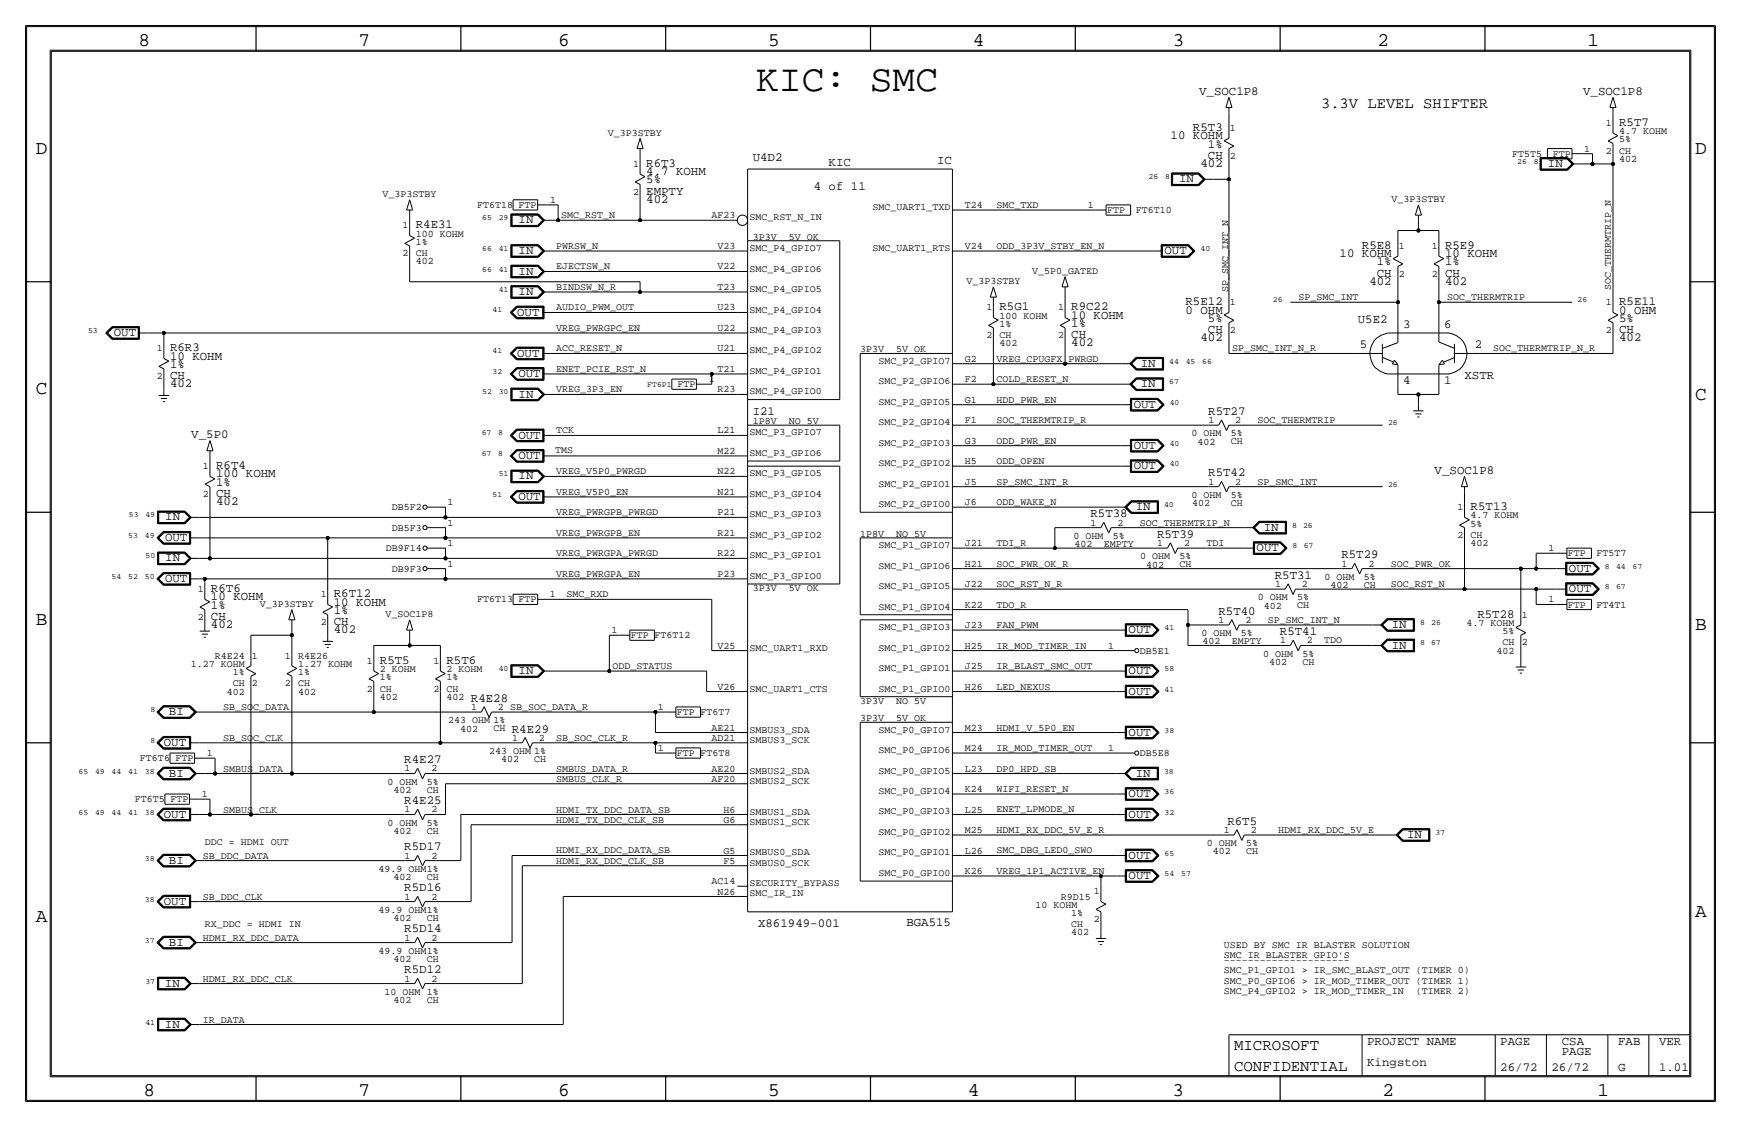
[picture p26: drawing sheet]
<svg xmlns="http://www.w3.org/2000/svg" width="432mm" height="279mm" viewBox="0 0 432 279" stroke-linecap="round" stroke-linejoin="round" font-family="sans-serif">
<defs><g id="words">
<text font-size="9.4" x="187.6" y="22.5">KIC: SMC</text>
<g font-size="4.8">
<text x="34.3" y="11.4">8</text>
<text x="88.9" y="11.4">7</text>
<text x="138.5" y="11.4">6</text>
<text x="190.5" y="11.4">5</text>
<text x="241.3" y="11.4">4</text>
<text x="290.8" y="11.4">3</text>
<text x="341.6" y="11.4">2</text>
<text x="393.7" y="11.4">1</text>
<text x="8.9" y="38.1">D</text>
<text x="420.4" y="38.1">D</text>
<text x="8.9" y="97.8">C</text>
<text x="420.4" y="99.1">C</text>
<text x="8.9" y="154.9">B</text>
<text x="420.4" y="156.2">B</text>
<text x="420.4" y="227.3">A</text>
<text x="8.9" y="228.6">A</text>
<text x="35.6" y="271.8">8</text>
<text x="88.9" y="271.8">7</text>
<text x="138.4" y="271.8">6</text>
<text x="190.5" y="271.8">5</text>
<text x="240" y="271.8">4</text>
<text x="290.8" y="271.8">3</text>
<text x="342.9" y="271.8">2</text>
<text x="396.2" y="271.8">1</text>
</g>
<g font-size="3.9">
<text x="306.1" y="260.4">MICROSOFT</text>
<text x="306.1" y="265.4">CONFIDENTIAL</text>
</g>
<text font-size="3.8" x="327.7" y="26.7">3.3V LEVEL SHIFTER</text>
<g font-size="3.1">
<text x="297.4" y="23.5">V_SOC1P8</text>
<text x="392.7" y="23.5">V_SOC1P8</text>
<text x="290.3" y="34.5">10 KOHM</text>
<text x="295.9" y="32.5">R5T3</text>
<text x="401.6" y="31.2">R5T7</text>
<text x="160.3" y="41.4">R6T3</text>
<text x="186.7" y="39.9">U4D2</text>
<text x="205.5" y="41">KIC</text>
<text x="232.4" y="40.6">IC</text>
<text x="297.7" y="41.4">402</text>
<text x="299.6" y="39.4">CH</text>
<text x="299.6" y="36.6">1%</text>
<text x="383.9" y="41.4">IN</text>
<text x="160.3" y="45.5">5%</text>
<text x="160.3" y="43.4">4.7 KOHM</text>
<text x="201.8" y="47">4 of 11</text>
<text x="292.5" y="45.2">IN</text>
<text x="160.3" y="50.3">402</text>
<text x="160.3" y="48.3">EMPTY</text>
<text x="103.1" y="56.6">R4E31</text>
<text x="128.6" y="55.4">IN</text>
<text x="128.6" y="63">IN</text>
<text x="288.8" y="63">OUT</text>
<text x="332.2" y="63.8">10 KOHM</text>
<text x="337.8" y="61.7">R5E8</text>
<text x="341.5" y="65.8">1%</text>
<text x="358.4" y="61.7">R5E9</text>
<text x="358.4" y="65.8">1%</text>
<text x="358.4" y="63.8">10 KOHM</text>
<text x="128.6" y="68.1">IN</text>
<text x="339.6" y="70.6">402</text>
<text x="341.5" y="68.6">CH</text>
<text x="358.4" y="70.6">402</text>
<text x="358.4" y="68.6">CH</text>
<text x="128.6" y="73.2">IN</text>
<text x="247.9" y="77">R5G1</text>
<text x="265.7" y="77">R9C22</text>
<text x="294" y="75.7">R5E12</text>
<text x="294" y="77.7">0 OHM</text>
<text x="401.6" y="77.7">0 OHM</text>
<text x="401.6" y="75.7">R5E11</text>
<text x="28.2" y="83.3">OUT</text>
<text x="128.3" y="78.2">OUT</text>
<text x="265.7" y="79">10 KOHM</text>
<text x="265.7" y="81">1%</text>
<text x="265.7" y="83.8">CH</text>
<text x="299.6" y="82.5">CH</text>
<text x="299.6" y="79.8">5%</text>
<text x="336.8" y="80">U5E2</text>
<text x="348" y="81.3">3</text>
<text x="358.1" y="81.3">6</text>
<text x="401.6" y="82.5">CH</text>
<text x="401.6" y="79.8">5%</text>
<text x="42.2" y="89.2">10 KOHM</text>
<text x="42.2" y="87.1">R6R3</text>
<text x="128.3" y="88.4">OUT</text>
<text x="265.7" y="85.8">402</text>
<text x="297.7" y="84.6">402</text>
<text x="337.2" y="86.4">5</text>
<text x="365.8" y="86.4">2</text>
<text x="401.6" y="84.6">402</text>
<text x="42.2" y="94">CH</text>
<text x="42.2" y="91.2">1%</text>
<text x="128.6" y="93.5">OUT</text>
<text x="283" y="90.9">IN</text>
<text x="348" y="95.2">4</text>
<text x="358.1" y="95.2">1</text>
<text x="363.2" y="94">XSTR</text>
<text x="42.2" y="96">402</text>
<text x="128.6" y="98.6">IN</text>
<text x="281.2" y="101.1">OUT</text>
<text x="283" y="96">IN</text>
<text x="186.7" y="102.9">I21</text>
<text x="299.7" y="102.9">R5T27</text>
<text x="47.4" y="108.6">V_5P0</text>
<text x="128.6" y="113.8">OUT</text>
<text x="128.6" y="108.7">OUT</text>
<text x="281.2" y="111.3">OUT</text>
<text x="53.6" y="116.3">R6T4</text>
<text x="53.6" y="118.4">100 KOHM</text>
<text x="128.6" y="118.9">IN</text>
<text x="281.2" y="116.3">OUT</text>
<text x="299.7" y="118.1">R5T42</text>
<text x="355.8" y="117.4">V_SOC1P8</text>
<text x="53.6" y="125.2">402</text>
<text x="53.6" y="123.2">CH</text>
<text x="53.6" y="120.4">1%</text>
<text x="128.6" y="124">OUT</text>
<text x="41" y="129">IN</text>
<text x="270.5" y="128.3">R5T38</text>
<text x="281.7" y="126.5">IN</text>
<text x="313.4" y="131.6">IN</text>
<text x="364.7" y="126.5">R5T13</text>
<text x="40.9" y="134.1">OUT</text>
<text x="287" y="133.4">R5T39</text>
<text x="311.7" y="136.7">OUT</text>
<text x="41" y="139.2">IN</text>
<text x="316.2" y="143.5">R5T31</text>
<text x="332.7" y="138.4">R5T29</text>
<text x="389.1" y="141.7">OUT</text>
<text x="40.9" y="144.3">OUT</text>
<text x="52.3" y="146.8">R6T6</text>
<text x="52.3" y="148.8">10 KOHM</text>
<text x="82.8" y="148.1">R6T12</text>
<text x="389.1" y="146.8">OUT</text>
<text x="52.3" y="150.9">1%</text>
<text x="52.3" y="153.7">CH</text>
<text x="52.3" y="155.7">402</text>
<text x="82.8" y="154.9">CH</text>
<text x="82.8" y="150.1">10 KOHM</text>
<text x="82.8" y="152.1">1%</text>
<text x="302.2" y="152.4">R5T40</text>
<text x="345.2" y="155.7">IN</text>
<text x="366.4" y="153.2">R5T28</text>
<text x="82.8" y="157">402</text>
<text x="279.9" y="157">OUT</text>
<text x="317.4" y="157.5">R5T41</text>
<text x="345.2" y="160.8">IN</text>
<text x="94.2" y="164.6">R5T5</text>
<text x="110.7" y="164.6">R5T6</text>
<text x="128.6" y="167.1">IN</text>
<text x="279.9" y="167.1">OUT</text>
<text x="116.8" y="174">R4E28</text>
<text x="279.9" y="172.2">OUT</text>
<text x="41.9" y="177.3">BI</text>
<text x="40.6" y="184.9">OUT</text>
<text x="126.9" y="181.6">R4E29</text>
<text x="279.9" y="182.4">OUT</text>
<text x="100.3" y="189.2">R4E27</text>
<text x="41.9" y="192.5">BI</text>
<text x="279.9" y="197.6">OUT</text>
<text x="281.7" y="192.5">IN</text>
<text x="40.6" y="202.7">OUT</text>
<text x="100.3" y="199.4">R4E25</text>
<text x="279.9" y="202.7">OUT</text>
<text x="304.4" y="204.5">R6T5</text>
<text x="349" y="207.8">IN</text>
<text x="41.9" y="214.1">BI</text>
<text x="100.3" y="210.8">R5D17</text>
<text x="279.9" y="212.9">OUT</text>
<text x="100.3" y="221">R5D16</text>
<text x="279.9" y="217.9">OUT</text>
<text x="40.6" y="224.3">OUT</text>
<text x="100.3" y="231.1">R5D14</text>
<text x="188" y="229.8">X861949-001</text>
<text x="224.8" y="229.7">BGA515</text>
<text x="41.9" y="234.4">BI</text>
<text x="40.9" y="244.6">IN</text>
<text x="100.3" y="241.3">R5D12</text>
<text x="40.9" y="254.8">IN</text>
<text x="339.1" y="259.1">PROJECT NAME</text>
<text x="372.1" y="259.1">PAGE</text>
<text x="387.4" y="259.1">CSA</text>
<text x="387.4" y="261.6">PAGE</text>
<text x="401.3" y="259.1">FAB</text>
<text x="411.5" y="259.1">VER</text>
<text x="339.1" y="264.2">Kingston</text>
<text x="372.1" y="265.4">26/72</text>
<text x="384.8" y="265.4">26/72</text>
<text x="401.3" y="265.4">G</text>
<text x="411.5" y="265.4">1.01</text>
</g>
<g font-size="2.5">
<text x="150.8" y="33.6">V_3P3STBY</text>
<text x="305.1" y="32.5">1</text>
<text x="398.3" y="31.2">1</text>
<text x="401.6" y="33.3">4.7 KOHM</text>
<text x="401.6" y="35.3">5%</text>
<text x="157" y="41.4">1</text>
<text x="305.1" y="39.4">2</text>
<text x="375.1" y="38.9">FT5T5</text>
<text x="385.2" y="38.9">FTP</text>
<text x="392.9" y="37.6">1</text>
<text x="398.3" y="38.1">2</text>
<text x="401.6" y="40.1">402</text>
<text x="401.6" y="38.1">CH</text>
<text x="94.9" y="48.9">V_3P3STBY</text>
<text x="118.3" y="51.6">FT6T18</text>
<text x="128.6" y="51.6">FTP</text>
<text x="136.4" y="50.3">1</text>
<text x="157" y="48.3">2</text>
<text x="216.4" y="52.1">SMC_UART1_TXD</text>
<text x="239.3" y="51.6">T24</text>
<text x="247.1" y="51.6">SMC_TXD</text>
<text x="269.8" y="51.6">1</text>
<text x="274.6" y="52.8">FTP</text>
<text x="281.7" y="52.8">FT6T10</text>
<text x="345.1" y="50.1">V_3P3STBY</text>
<text x="99.9" y="56.6">1</text>
<text x="103.1" y="58.7">100 KOHM</text>
<text x="139.2" y="54.1">SMC_RST_N</text>
<text x="176.4" y="54.1">AF23</text>
<text x="185.9" y="54.6">SMC_RST_N_IN</text>
<text x="186.7" y="59.4">3P3V</text>
<text x="195.6" y="59.4">5V OK</text>
<text x="99.9" y="63.5">2</text>
<text x="103.1" y="60.7">1%</text>
<text x="103.1" y="63.5">CH</text>
<text x="103.1" y="65.5">402</text>
<text x="137.9" y="61.7">PWRSW_N</text>
<text x="177.9" y="61.7">V23</text>
<text x="185.9" y="62.2">SMC_P4_GPIO7</text>
<text x="216.4" y="62.2">SMC_UART1_RTS</text>
<text x="239.3" y="61.7">V24</text>
<text x="247.1" y="61.7">ODD_3P3V_STBY_EN_N</text>
<text x="347" y="61.7">1</text>
<text x="355.1" y="61.7">1</text>
<text x="137.9" y="66.8">EJECTSW_N</text>
<text x="137.9" y="71.9">BINDSW_N_R</text>
<text x="177.9" y="66.8">V22</text>
<text x="177.9" y="71.9">T23</text>
<text x="185.9" y="67.3">SMC_P4_GPIO6</text>
<text x="239.7" y="70.5">V_3P3STBY</text>
<text x="256" y="67.9">V_5P0_GATED</text>
<text x="347" y="68.6">2</text>
<text x="355.1" y="68.6">2</text>
<text x="399.5" y="71.9" transform="rotate(-90 399.5 71.9)">SOC_THERMTRIP_N</text>
<text x="137.9" y="77">AUDIO_PWM_OUT</text>
<text x="177.9" y="77">U23</text>
<text x="185.9" y="72.4">SMC_P4_GPIO5</text>
<text x="185.9" y="77.5">SMC_P4_GPIO4</text>
<text x="244.7" y="77">1</text>
<text x="262.4" y="77">1</text>
<text x="304.6" y="72.4" transform="rotate(-90 304.6 72.4)">SP_SMC_INT_N</text>
<text x="305.1" y="75.7">1</text>
<text x="322.1" y="74.4">SP_SMC_INT</text>
<text x="358.9" y="74.4">SOC_THERMTRIP</text>
<text x="398.3" y="75.7">1</text>
<text x="137.9" y="82">VREG_PWRGPC_EN</text>
<text x="177.9" y="82">U22</text>
<text x="185.9" y="82.6">SMC_P4_GPIO3</text>
<text x="244.7" y="83.8">2</text>
<text x="247.9" y="81">1%</text>
<text x="247.9" y="83.8">CH</text>
<text x="247.9" y="79">100 KOHM</text>
<text x="262.4" y="83.8">2</text>
<text x="305.1" y="82.6">2</text>
<text x="398.3" y="82.6">2</text>
<text x="38.9" y="87.1">1</text>
<text x="137.9" y="87.1">ACC_RESET_N</text>
<text x="177.9" y="87.1">U21</text>
<text x="185.9" y="87.6">SMC_P4_GPIO2</text>
<text x="213.4" y="87.4">3P3V</text>
<text x="222.3" y="87.4">5V OK</text>
<text x="239.3" y="89.7">G2</text>
<text x="247.1" y="89.7">VREG_CPUGFX_PWRGD</text>
<text x="247.9" y="85.9">402</text>
<text x="305.6" y="87.1">SP_SMC_INT_N_R</text>
<text x="370.3" y="87.1">SOC_THERMTRIP_N_R</text>
<text x="38.9" y="94">2</text>
<text x="137.9" y="92.2">ENET_PCIE_RST_N</text>
<text x="175.8" y="94.7">1</text>
<text x="177.9" y="92.2">T21</text>
<text x="185.9" y="92.7">SMC_P4_GPIO1</text>
<text x="217.8" y="95.3">SMC_P2_GPIO6</text>
<text x="217.8" y="90.2">SMC_P2_GPIO7</text>
<text x="239.3" y="94.8">F2</text>
<text x="247.1" y="94.8">COLD_RESET_N</text>
<text x="137.9" y="97.3">VREG_3P3_EN</text>
<text x="168" y="96">FTP</text>
<text x="177.9" y="97.3">R23</text>
<text x="185.9" y="97.8">SMC_P4_GPIO0</text>
<text x="217.8" y="100.3">SMC_P2_GPIO5</text>
<text x="239.3" y="99.8">G1</text>
<text x="247.1" y="99.8">HDD_PWR_EN</text>
<text x="137.9" y="107.4">TCK</text>
<text x="177.9" y="107.5">L21</text>
<text x="185.9" y="108">SMC_P3_GPIO7</text>
<text x="186.7" y="105.2">1P8V</text>
<text x="195.6" y="105.2">NO 5V</text>
<text x="217.8" y="105.4">SMC_P2_GPIO4</text>
<text x="239.3" y="104.9">F1</text>
<text x="247.1" y="104.9">SOC_THERMTRIP_R</text>
<text x="299.7" y="104.9">1</text>
<text x="306.4" y="104.9">2</text>
<text x="311.9" y="104.9">SOC_THERMTRIP</text>
<text x="137.7" y="112.3">TMS</text>
<text x="177.9" y="112.5">M22</text>
<text x="185.9" y="113">SMC_P3_GPIO6</text>
<text x="217.8" y="110.5">SMC_P2_GPIO3</text>
<text x="239.3" y="110">G3</text>
<text x="247.1" y="110">ODD_PWR_EN</text>
<text x="295.5" y="108.2">0 OHM</text>
<text x="297" y="110.2">402</text>
<text x="305.2" y="108.2">5%</text>
<text x="305.2" y="110.1">CH</text>
<text x="50.3" y="116.3">1</text>
<text x="137.9" y="117.6">VREG_V5P0_PWRGD</text>
<text x="177.9" y="117.6">N22</text>
<text x="185.9" y="118.1">SMC_P3_GPIO5</text>
<text x="217.8" y="115.6">SMC_P2_GPIO2</text>
<text x="239.3" y="115.1">H5</text>
<text x="247.1" y="115.1">ODD_OPEN</text>
<text x="50.3" y="123.2">2</text>
<text x="111" y="125.2">1</text>
<text x="137.9" y="122.7">VREG_V5P0_EN</text>
<text x="177.9" y="122.7">N21</text>
<text x="185.9" y="123.2">SMC_P3_GPIO4</text>
<text x="217.8" y="120.6">SMC_P2_GPIO1</text>
<text x="217.8" y="125.7">SMC_P2_GPIO0</text>
<text x="239.3" y="120.2">J5</text>
<text x="239.3" y="125.3">J6</text>
<text x="247.1" y="125.2">ODD_WAKE_N</text>
<text x="247.1" y="120.2">SP_SMC_INT_R</text>
<text x="295.5" y="123.4">0 OHM</text>
<text x="295.7" y="125.5">402</text>
<text x="299.7" y="120.1">1</text>
<text x="305.2" y="125.4">CH</text>
<text x="305.2" y="123.4">5%</text>
<text x="306.4" y="120.1">2</text>
<text x="311.9" y="120.1">SP_SMC_INT</text>
<text x="97.2" y="131.6">DB5F3</text>
<text x="97.2" y="126.5">DB5F2</text>
<text x="111" y="130.3">1</text>
<text x="137.9" y="127.8">VREG_PWRGPB_PWRGD</text>
<text x="177.9" y="127.8">P21</text>
<text x="185.9" y="128.3">SMC_P3_GPIO3</text>
<text x="270.5" y="130.3">1</text>
<text x="277.2" y="130.3">2</text>
<text x="282.7" y="130.3">SOC_THERMTRIP_N</text>
<text x="361.5" y="126.5">1</text>
<text x="364.7" y="130.6">5%</text>
<text x="364.7" y="128.5">4.7 KOHM</text>
<text x="95.7" y="136.7">DB9F14</text>
<text x="111" y="135.4">1</text>
<text x="137.9" y="132.8">VREG_PWRGPB_EN</text>
<text x="137.9" y="137.9">VREG_PWRGPA_PWRGD</text>
<text x="177.9" y="132.9">R21</text>
<text x="177.9" y="137.9">R22</text>
<text x="185.9" y="133.4">SMC_P3_GPIO2</text>
<text x="213.4" y="133.1">1P8V</text>
<text x="217.8" y="135.9">SMC_P1_GPIO7</text>
<text x="222.3" y="133.1">NO 5V</text>
<text x="239.3" y="135.4">J21</text>
<text x="247.1" y="135.4">TDI_R</text>
<text x="266.3" y="133.6">0 OHM</text>
<text x="266.5" y="135.6">402</text>
<text x="273.8" y="135.5">EMPTY</text>
<text x="276" y="133.6">5%</text>
<text x="287" y="135.4">1</text>
<text x="293.7" y="135.4">2</text>
<text x="299.2" y="135.4">TDI</text>
<text x="361.5" y="133.4">2</text>
<text x="364.7" y="135.4">402</text>
<text x="364.7" y="133.4">CH</text>
<text x="384.1" y="136.7">1</text>
<text x="388.9" y="137.9">FTP</text>
<text x="396" y="137.9">FT5T7</text>
<text x="97.2" y="141.7">DB9F3</text>
<text x="111" y="140.5">1</text>
<text x="137.9" y="143">VREG_PWRGPA_EN</text>
<text x="177.9" y="143">P23</text>
<text x="185.9" y="143.5">SMC_P3_GPIO0</text>
<text x="185.9" y="138.4">SMC_P3_GPIO1</text>
<text x="217.8" y="141">SMC_P1_GPIO6</text>
<text x="239.3" y="140.5">H21</text>
<text x="247.1" y="140.5">SOC_PWR_OK_R</text>
<text x="282.8" y="138.7">0 OHM</text>
<text x="284.3" y="140.7">402</text>
<text x="292.5" y="138.7">5%</text>
<text x="292.5" y="140.6">CH</text>
<text x="328.5" y="143.8">0 OHM</text>
<text x="332.7" y="140.5">1</text>
<text x="338.3" y="143.8">5%</text>
<text x="339.4" y="140.5">2</text>
<text x="344.9" y="140.5">SOC_PWR_OK</text>
<text x="49.1" y="146.8">1</text>
<text x="79.5" y="148.1">1</text>
<text x="118.3" y="149.4">FT6T13</text>
<text x="128.6" y="149.4">FTP</text>
<text x="136.4" y="148.1">1</text>
<text x="140.5" y="148.1">SMC_RXD</text>
<text x="186.7" y="146.6">3P3V</text>
<text x="195.6" y="146.6">5V OK</text>
<text x="217.8" y="146">SMC_P1_GPIO5</text>
<text x="239.3" y="145.6">J22</text>
<text x="247.1" y="145.5">SOC_RST_N_R</text>
<text x="312" y="148.8">0 OHM</text>
<text x="316.2" y="145.5">1</text>
<text x="321.8" y="148.8">5%</text>
<text x="322.9" y="145.5">2</text>
<text x="330" y="145.8">402</text>
<text x="338.3" y="145.7">CH</text>
<text x="344.9" y="145.5">SOC_RST_N</text>
<text x="384.1" y="149.4">1</text>
<text x="49.1" y="153.7">2</text>
<text x="64.4" y="150.5">V_3P3STBY</text>
<text x="79.5" y="154.9">2</text>
<text x="95.6" y="153">V_SOC1P8</text>
<text x="217.8" y="151.1">SMC_P1_GPIO4</text>
<text x="239.3" y="150.7">K22</text>
<text x="239.3" y="155.7">J23</text>
<text x="247.1" y="150.6">TDO_R</text>
<text x="247.1" y="155.7">FAN_PWM</text>
<text x="302.2" y="154.4">1</text>
<text x="308.9" y="154.4">2</text>
<text x="313.5" y="150.9">402</text>
<text x="314.4" y="154.4">SP_SMC_INT_N</text>
<text x="321.8" y="150.8">CH</text>
<text x="363.8" y="155.2">4.7 KOHM</text>
<text x="377.5" y="153.2">1</text>
<text x="388.9" y="150.6">FTP</text>
<text x="396" y="150.6">FT4T1</text>
<text x="151.7" y="157">1</text>
<text x="156.5" y="158.2">FTP</text>
<text x="162.3" y="158.2">FT6T12</text>
<text x="177.9" y="160.8">V25</text>
<text x="185.9" y="161.3">SMC_UART1_RXD</text>
<text x="217.8" y="156.2">SMC_P1_GPIO3</text>
<text x="217.8" y="161.3">SMC_P1_GPIO2</text>
<text x="239.3" y="160.8">H25</text>
<text x="247.1" y="160.8">IR_MOD_TIMER_IN</text>
<text x="274.9" y="160.8">1</text>
<text x="298" y="157.7">0 OHM</text>
<text x="298.2" y="159.8">402</text>
<text x="305.5" y="159.7">EMPTY</text>
<text x="307.8" y="157.7">5%</text>
<text x="317.5" y="159.5">1</text>
<text x="324.2" y="159.5">2</text>
<text x="328.4" y="159.5">TDO</text>
<text x="372.7" y="157.2">5%</text>
<text x="372.7" y="160">CH</text>
<text x="377.5" y="160">2</text>
<text x="47.3" y="165.4">1.27 KOHM</text>
<text x="53.3" y="163.3">R4E24</text>
<text x="57.7" y="167.4">1%</text>
<text x="62.5" y="163.3">1</text>
<text x="70.7" y="163.3">1</text>
<text x="73.9" y="167.4">1%</text>
<text x="73.9" y="165.4">1.27 KOHM</text>
<text x="73.9" y="163.3">R4E26</text>
<text x="91" y="164.6">1</text>
<text x="94.2" y="166.6">2 KOHM</text>
<text x="107.5" y="164.6">1</text>
<text x="110.7" y="166.6">2 KOHM</text>
<text x="151.9" y="165.9">ODD_STATUS</text>
<text x="217.8" y="166.4">SMC_P1_GPIO1</text>
<text x="239.3" y="165.9">J25</text>
<text x="247.1" y="165.9">IR_BLAST_SMC_OUT</text>
<text x="282.7" y="162.1">DB5E1</text>
<text x="313.3" y="162.8">0 OHM</text>
<text x="314.8" y="164.8">402</text>
<text x="323" y="162.8">5%</text>
<text x="323" y="164.7">CH</text>
<text x="371.2" y="162.1">402</text>
<text x="56.2" y="172.2">402</text>
<text x="57.7" y="170.2">CH</text>
<text x="62.5" y="170.2">2</text>
<text x="70.7" y="170.2">2</text>
<text x="73.9" y="172.2">402</text>
<text x="73.9" y="170.2">CH</text>
<text x="91" y="171.5">2</text>
<text x="94.2" y="173.5">402</text>
<text x="94.2" y="168.7">1%</text>
<text x="94.2" y="171.4">CH</text>
<text x="107.5" y="171.5">2</text>
<text x="110.7" y="173.5">402</text>
<text x="110.7" y="168.7">1%</text>
<text x="110.7" y="171.4">CH</text>
<text x="177.9" y="170.9">V26</text>
<text x="185.9" y="171.5">SMC_UART1_CTS</text>
<text x="217.8" y="171.5">SMC_P1_GPIO0</text>
<text x="239.3" y="171">H26</text>
<text x="247.1" y="171">LED_NEXUS</text>
<text x="55.4" y="176">SB_SOC_DATA</text>
<text x="111.1" y="179.3">243 OHM 1%</text>
<text x="116.8" y="176">1</text>
<text x="123.5" y="176">2 SB_SOC_DATA_R</text>
<text x="163.1" y="176">1</text>
<text x="167.9" y="177.3">FTP</text>
<text x="173.7" y="177.3">FT6T7</text>
<text x="213.4" y="178.8">3P3V</text>
<text x="213.4" y="174.5">3P3V</text>
<text x="222.3" y="178.8">5V OK</text>
<text x="222.3" y="174.5">NO 5V</text>
<text x="55.4" y="183.7">SB_SOC_CLK</text>
<text x="114.1" y="181.4">402</text>
<text x="122.4" y="181.3">CH</text>
<text x="127" y="183.6">1</text>
<text x="133.7" y="183.6">2</text>
<text x="137.9" y="183.6">SB_SOC_CLK_R</text>
<text x="176.4" y="181.1">AE21</text>
<text x="176.4" y="183.7">AD21</text>
<text x="185.9" y="184.2">SMBUS3_SCK</text>
<text x="185.9" y="181.6">SMBUS3_SDA</text>
<text x="217.8" y="181.6">SMC_P0_GPIO7</text>
<text x="239.3" y="181.1">M23</text>
<text x="247.1" y="181.1">HDMI_V_5P0_EN</text>
<text x="34.7" y="188.7">FT6T6</text>
<text x="43.5" y="188.7">FTP</text>
<text x="51.3" y="187.5">1</text>
<text x="55.4" y="191.3">SMBUS_DATA</text>
<text x="100.3" y="191.3">1</text>
<text x="107" y="191.3">2</text>
<text x="121.3" y="186.9">243 OHM 1%</text>
<text x="124.3" y="189">402</text>
<text x="132.5" y="188.9">CH</text>
<text x="137.9" y="191.3">SMBUS_DATA_R</text>
<text x="163.1" y="186.2">1</text>
<text x="167.9" y="187.5">FTP</text>
<text x="173.7" y="187.5">FT6T8</text>
<text x="176.4" y="191.3">AE20</text>
<text x="185.9" y="191.8">SMBUS2_SDA</text>
<text x="217.8" y="191.8">SMC_P0_GPIO5</text>
<text x="217.8" y="186.7">SMC_P0_GPIO6</text>
<text x="239.3" y="186.2">M24</text>
<text x="239.3" y="191.3">L23</text>
<text x="247.1" y="191.3">DP0_HPD_SB</text>
<text x="247.1" y="186.2">IR_MOD_TIMER_OUT</text>
<text x="274.9" y="186.2">1</text>
<text x="282.7" y="187.5">DB5E8</text>
<text x="50.1" y="197.6">1</text>
<text x="96.1" y="194.6">0 OHM</text>
<text x="97.6" y="196.6">402</text>
<text x="105.9" y="196.5">CH</text>
<text x="105.9" y="194.6">5%</text>
<text x="137.9" y="193.8">SMBUS_CLK_R</text>
<text x="176.4" y="193.8">AF20</text>
<text x="185.9" y="194.3">SMBUS2_SCK</text>
<text x="217.8" y="196.9">SMC_P0_GPIO4</text>
<text x="239.3" y="196.4">K24</text>
<text x="247.1" y="196.3">WIFI_RESET_N</text>
<text x="33.5" y="198.9">FT6T5</text>
<text x="42.3" y="198.9">FTP</text>
<text x="55.4" y="201.4">SMBUS_CLK</text>
<text x="100.3" y="201.4">1</text>
<text x="107" y="201.4">2</text>
<text x="137.9" y="201.4">HDMI_TX_DDC_DATA_SB</text>
<text x="137.9" y="204">HDMI_TX_DDC_CLK_SB</text>
<text x="179.4" y="201.5">H6</text>
<text x="185.9" y="201.9">SMBUS1_SDA</text>
<text x="217.8" y="201.9">SMC_P0_GPIO3</text>
<text x="239.3" y="201.5">L25</text>
<text x="247.1" y="201.4">ENET_LPMODE_N</text>
<text x="50.8" y="209.5">DDC = HDMI OUT</text>
<text x="96.1" y="204.7">0 OHM</text>
<text x="97.6" y="206.8">402</text>
<text x="105.9" y="206.7">CH</text>
<text x="105.9" y="204.7">5%</text>
<text x="179.4" y="204">G6</text>
<text x="185.9" y="204.5">SMBUS1_SCK</text>
<text x="217.8" y="207">SMC_P0_GPIO2</text>
<text x="239.3" y="206.5">M25</text>
<text x="247.1" y="206.5">HDMI_RX_DDC_5V_E_R</text>
<text x="299.3" y="209.8">0 OHM</text>
<text x="303.5" y="206.5">1</text>
<text x="309.1" y="209.8">5%</text>
<text x="310.2" y="206.5">2</text>
<text x="317" y="206.5">HDMI_RX_DDC_5V_E</text>
<text x="50.3" y="212.9">SB_DDC_DATA</text>
<text x="100.3" y="212.9">1</text>
<text x="107" y="212.9">2</text>
<text x="137.9" y="211.6">HDMI_RX_DDC_DATA_SB</text>
<text x="137.9" y="214.1">HDMI_RX_DDC_CLK_SB</text>
<text x="179.4" y="211.6">G5</text>
<text x="179.4" y="214.2">F5</text>
<text x="185.9" y="212.1">SMBUS0_SDA</text>
<text x="185.9" y="214.6">SMBUS0_SCK</text>
<text x="217.8" y="212.1">SMC_P0_GPIO1</text>
<text x="239.3" y="211.6">L26</text>
<text x="247.1" y="211.6">SMC_DBG_LED0_SWO</text>
<text x="300.8" y="211.8">402</text>
<text x="309.1" y="211.7">CH</text>
<text x="93.9" y="216.2">49.9 OHM1%</text>
<text x="97.6" y="218.2">402</text>
<text x="105.9" y="218.1">CH</text>
<text x="176.4" y="219.3">AC14</text>
<text x="177.9" y="221.8">N26</text>
<text x="185.9" y="219.7">SECURITY_BYPASS</text>
<text x="217.8" y="217.2">SMC_P0_GPIO0</text>
<text x="239.3" y="216.7">K26</text>
<text x="247.1" y="216.7">VREG_1P1_ACTIVE_EN</text>
<text x="271.3" y="221.7">1</text>
<text x="50.3" y="223">SB_DDC_CLK</text>
<text x="93.9" y="226.3">49.9 OHM1%</text>
<text x="100.3" y="223">1</text>
<text x="107" y="223">2</text>
<text x="185.9" y="222.3">SMC_IR_IN</text>
<text x="256.8" y="225">10 KOHM</text>
<text x="263.1" y="223">R9D15</text>
<text x="265.7" y="227.1">1%</text>
<text x="50.3" y="233.2">HDMI_RX_DDC_DATA</text>
<text x="50.8" y="229.9">RX_DDC = HDMI IN</text>
<text x="97.6" y="228.3">402</text>
<text x="100.3" y="233.2">1</text>
<text x="105.9" y="228.2">CH</text>
<text x="107" y="233.2">2</text>
<text x="265.7" y="231.9">402</text>
<text x="265.7" y="229.9">CH</text>
<text x="271.3" y="228.6">2</text>
<text x="93.9" y="236.5">49.9 OHM1%</text>
<text x="97.6" y="238.5">402</text>
<text x="105.9" y="238.4">CH</text>
<text x="303.5" y="238.8">---------------------</text>
<text x="303.5" y="237.5">SMC IR BLASTER GPIO'S</text>
<text x="303.5" y="234.9">USED BY SMC IR BLASTER SOLUTION</text>
<text x="50.3" y="243.3">HDMI_RX_DDC_CLK</text>
<text x="100.3" y="243.3">1</text>
<text x="107" y="243.3">2</text>
<text x="303.5" y="243.8">SMC_P0_GPIO6 &gt; IR_MOD_TIMER_OUT (TIMER 1)</text>
<text x="303.5" y="241.3">SMC_P1_GPIO1 &gt; IR_SMC_BLAST_OUT (TIMER 0)</text>
<text x="95.4" y="246.6">10 OHM 1%</text>
<text x="97.6" y="248.7">402</text>
<text x="105.9" y="248.6">CH</text>
<text x="303.5" y="246.4">SMC_P4_GPIO2 &gt; IR_MOD_TIMER_IN</text>
<text x="351.2" y="246.4">(TIMER 2)</text>
<text x="50.3" y="253.5">IR_DATA</text>
</g>
<g font-size="2">
<text x="376.3" y="40.6">26</text>
<text x="380.4" y="40.6">8</text>
<text x="284.8" y="44.4">26</text>
<text x="288.9" y="44.4">8</text>
<text x="119.6" y="54.6">65</text>
<text x="123.7" y="54.6">29</text>
<text x="119.6" y="62.2">66</text>
<text x="123.7" y="62.2">41</text>
<text x="297.7" y="62.2">40</text>
<text x="119.6" y="67.3">66</text>
<text x="123.7" y="67.3">41</text>
<text x="122.2" y="77.5">41</text>
<text x="123.7" y="72.4">41</text>
<text x="315.7" y="74.9">26</text>
<text x="391.3" y="74.9">26</text>
<text x="21.8" y="82.5">53</text>
<text x="122.2" y="87.6">41</text>
<text x="122.2" y="92.7">32</text>
<text x="290" y="95.2">67</text>
<text x="290" y="90.2">44</text>
<text x="294.1" y="90.2">45</text>
<text x="298.2" y="90.2">66</text>
<text x="119.6" y="97.8">52</text>
<text x="123.7" y="97.8">30</text>
<text x="160.5" y="96">FT6P1</text>
<text x="290.1" y="100.3">40</text>
<text x="119.5" y="107.9">67</text>
<text x="123.6" y="107.9">8</text>
<text x="344.3" y="105.4">26</text>
<text x="119.5" y="113">67</text>
<text x="123.6" y="113">8</text>
<text x="290.1" y="110.5">40</text>
<text x="123.7" y="118.1">51</text>
<text x="290.1" y="115.6">40</text>
<text x="122.2" y="123.2">51</text>
<text x="288.7" y="125.7">40</text>
<text x="344.3" y="120.6">26</text>
<text x="32" y="128.3">53</text>
<text x="36.1" y="128.3">49</text>
<text x="320.4" y="130.8">8</text>
<text x="323.2" y="130.8">26</text>
<text x="31.8" y="133.3">53</text>
<text x="35.9" y="133.3">49</text>
<text x="320.6" y="135.9">8</text>
<text x="323.3" y="135.9">67</text>
<text x="27.7" y="143.5">54</text>
<text x="31.8" y="143.5">52</text>
<text x="35.9" y="143.5">50</text>
<text x="36.1" y="138.4">50</text>
<text x="398.1" y="141">8</text>
<text x="400.8" y="141">44</text>
<text x="404.9" y="141">67</text>
<text x="398.1" y="146">8</text>
<text x="400.8" y="146">67</text>
<text x="352.2" y="154.9">8</text>
<text x="354.9" y="154.9">26</text>
<text x="288.8" y="156.2">41</text>
<text x="352.2" y="160">8</text>
<text x="354.9" y="160">67</text>
<text x="123.7" y="166.4">40</text>
<text x="288.8" y="166.4">58</text>
<text x="288.8" y="171.5">41</text>
<text x="37.3" y="176.5">8</text>
<text x="37.3" y="184.2">8</text>
<text x="288.8" y="181.6">38</text>
<text x="19.5" y="191.8">65</text>
<text x="23.6" y="191.8">49</text>
<text x="27.7" y="191.8">44</text>
<text x="31.8" y="191.8">41</text>
<text x="35.9" y="191.8">38</text>
<text x="288.7" y="191.8">38</text>
<text x="288.8" y="196.9">36</text>
<text x="19.5" y="201.9">65</text>
<text x="23.6" y="201.9">49</text>
<text x="27.7" y="201.9">44</text>
<text x="31.8" y="201.9">41</text>
<text x="35.9" y="201.9">38</text>
<text x="288.8" y="201.9">32</text>
<text x="356" y="207">37</text>
<text x="35.9" y="213.4">38</text>
<text x="288.8" y="212.1">65</text>
<text x="288.8" y="217.2">54</text>
<text x="293" y="217.2">57</text>
<text x="35.9" y="223.5">38</text>
<text x="35.9" y="233.7">37</text>
<text x="36.1" y="243.8">37</text>
<text x="36.1" y="254">41</text>
</g>
</g></defs>
<!-- layer: Nets -->
<g fill="none" stroke="#000" stroke-width=".25">
<path d="M158.7 38.1v2.5zM304.8 27.9v3.9zM304.8 39.4v5.1zM392.4 38.1h2.6zM395 38.1v2.5zM400 27.9v2.6zM400 38.1v2.5zM101.6 53.3v2.6zM135.9 50.8h2.5zM137.2 54.6h1.2zM138.4 50.8v3.8zM138.4 54.6h20.3z"/>
<path d="M158.7 48.3v6.3zM158.8 54.6h24.1zM238.8 52.1h33zM301 44.5h3.8zM304.8 44.5v30.4zM346.7 57.2h5.1zM346.7 57.1v3.9zM351.8 57.2h5.1zM351.8 54.6v2.6zM356.9 57.2v3.8zM392.4 40.6h2.6zM395 40.6h5z"/>
<path d="M400 40.6v34.3zM101.6 63.5v6.3zM101.6 69.8h57.2zM137.2 72.4h21.5zM137.2 62.2h45.7zM137.2 77.5h45.7zM137.2 67.3h45.7zM158.7 69.8v2.6zM158.8 72.4h24.1zM238.8 62.2h46.9zM246.4 74.9v1.3zM264.2 72.4v3.8z"/>
<path d="M320 74.9h26.7zM346.7 74.9v5.1zM346.7 68.6v6.3zM356.9 74.9h33zM356.9 68.6v6.3zM356.9 74.9v5.1zM36.8 82.6h3.8zM40.6 94v2.5zM40.6 82.6v3.8zM40.6 82.6h142.3zM137.2 87.6h45.7zM137.2 92.7h39.3z"/>
<path d="M137.2 97.8h45.7zM175.3 95.2h1.2zM176.5 92.7h6.4zM176.5 92.7v2.5zM238.8 95.2h7.6zM238.8 90.2h25.4zM246.4 95.2h31.7zM246.4 83.8v11.4zM264.2 83.8v6.4zM264.2 90.2h13.9zM304.8 82.6v5zM304.8 87.6h31.7z"/>
<path d="M346.7 97.8h5.1zM346.7 95.2v2.6zM351.8 97.8h5.1zM351.8 97.8v2.5zM356.9 95.3v2.5zM367 87.6h33zM400 82.6v5zM52.1 113v2.6zM137.2 108h45.7zM137.2 113h45.7zM137.2 118.1h45.7zM238.8 105.4h60.9z"/>
<path d="M238.8 115.6h39.3zM238.8 110.5h39.3zM238.8 100.3h39.3zM307.3 105.4h35.6zM49.5 128.3h61zM49.5 138.4h2.6zM49.5 133.4h31.8zM52.1 138.4h58.4zM52.1 123.2v15.2zM81.3 133.4h29.2zM81.3 133.4v13.9zM110.5 125.7v2.6z"/>
<path d="M110.5 135.9v2.5zM110.5 130.8v2.6zM110.5 133.4h72.4zM110.5 128.3h72.4zM110.5 138.4h72.4zM137.2 123.2h45.7zM238.8 135.9h22.8zM238.8 120.7h60.9zM238.8 125.7h38.1zM261.6 130.8h8.9zM261.6 130.8v5.1zM261.6 135.9h25.4z"/>
<path d="M278.1 130.8h30.5zM294.6 135.9h14zM307.3 120.7h35.6zM363.2 121.9v3.8zM363.2 133.3v12.7zM381 137.2v3.8zM381 137.2h5.1zM49.5 143.5h1.3zM50.8 153.7v1.2zM50.8 143.5h59.7zM50.8 143.5v2.6zM62.2 157.5v5.1z"/>
<path d="M62.2 157.5h10.2zM72.4 154.9v2.6zM72.4 157.5v5.1zM81.3 154.9v2.6zM101.6 157.5v2.5zM110.5 141v2.5zM110.5 143.5h72.4zM135.9 148.6h40.6zM151.1 157.5h2.6zM151.1 157.5v8.9zM176.5 148.6v12.7zM238.8 156.2h38.1z"/>
<path d="M238.8 151.1h55.8zM238.8 146.1h77.4zM238.8 141h93.9zM294.6 151.1v3.8zM294.6 154.9h7.7zM294.6 154.9v5.1zM309.9 154.9h30.5zM323.8 146h39.4zM340.4 141h36.8zM363.2 146h17.8zM377.2 141h3.8zM377.2 141v11.4z"/>
<path d="M381 146.1v3.8zM381 141h5.1zM381 146h5.1zM381 149.9h5.1zM50.8 176.5h41.9zM62.2 170.2v31.7zM72.4 170.2v21.6zM92.7 176.5h24.1zM92.7 160h8.9zM92.7 160v3.8zM92.7 171.4v5.1zM101.6 160h7.6z"/>
<path d="M109.2 160v3.8zM109.2 171.4v12.7zM124.5 176.5h38.1zM137.2 166.4h13.9zM151.1 166.4h24.2zM162.6 176.5v5.1zM162.6 176.5h2.5zM175.3 166.4v5.1zM175.3 171.5h7.6zM176.5 161.3h6.4zM238.8 166.4h38.1zM238.8 171.5h38.1z"/>
<path d="M238.8 161.3h38.1zM294.6 160h22.9zM325.1 160h15.3zM377.2 160v3.8zM49.5 198.1h2.6zM49.5 184.1h59.7zM50.8 191.8h2.5zM50.8 188h2.5zM52.1 198.1v3.8zM53.3 188v3.8zM53.3 191.8h19.1zM72.4 191.8h27.9z"/>
<path d="M108 191.8h74.9zM109.2 184.1h17.8zM110.5 194.3v7.6zM110.5 194.3h72.4zM134.6 184.1h28zM162.6 181.6h20.3zM162.6 186.7h2.5zM162.6 184.1v2.6zM162.6 184.1h20.3zM238.8 191.8h38.1zM238.8 181.6h38.1zM238.8 196.9h38.1z"/>
<path d="M238.8 186.7h38.1zM49.5 201.9h2.6zM50.8 213.4h49.5zM52.1 201.9h10.1zM62.2 201.9h38.1zM107.9 213.4h6.4zM107.9 201.9h2.6zM114.3 201.9h68.6zM114.3 201.9v11.5zM116.8 204.5h66.1zM116.8 204.5v19zM127 212.1h55.9z"/>
<path d="M127 212.1v21.6zM129.5 214.6v29.2zM129.5 214.6h53.4zM238.8 212.1h38.1zM238.8 201.9h38.1zM238.8 217.2h34.2zM238.8 207h64.7zM273 217.2h3.9zM273 217.2v3.8zM311.1 207h33.1zM49.5 223.5h50.8zM50.8 233.7h49.5z"/>
<path d="M107.9 233.7h19.1zM107.9 223.5h8.9zM139.7 222.2h43.2zM139.7 222.2v31.8zM273 228.6v2.5zM49.5 254h90.2zM49.5 243.8h50.8zM107.9 243.8h21.6z"/>
</g>
<g fill="#000" stroke="#000" stroke-width=".25">
<circle cx="138.4" cy="54.6" r=".41"/>
<circle cx="158.7" cy="54.6" r=".41"/>
<circle cx="304.8" cy="44.5" r=".41"/>
<circle cx="351.8" cy="57.2" r=".41"/>
<circle cx="395" cy="40.6" r=".41"/>
<circle cx="400" cy="40.6" r=".41"/>
<circle cx="158.7" cy="72.4" r=".41"/>
<circle cx="346.7" cy="74.9" r=".41"/>
<circle cx="356.9" cy="74.9" r=".41"/>
<circle cx="40.6" cy="82.6" r=".41"/>
<circle cx="176.5" cy="92.7" r=".41"/>
<circle cx="246.4" cy="95.3" r=".41"/>
<circle cx="264.2" cy="90.2" r=".41"/>
<circle cx="351.8" cy="97.8" r=".41"/>
<circle cx="52.1" cy="138.4" r=".41"/>
<circle cx="81.3" cy="133.4" r=".41"/>
<circle cx="110.5" cy="138.4" r=".41"/>
<circle cx="110.5" cy="133.4" r=".41"/>
<circle cx="110.5" cy="128.3" r=".41"/>
<circle cx="261.6" cy="135.9" r=".41"/>
<circle cx="50.8" cy="143.5" r=".41"/>
<circle cx="72.4" cy="157.5" r=".41"/>
<circle cx="110.5" cy="143.5" r=".41"/>
<circle cx="294.6" cy="154.9" r=".41"/>
<circle cx="363.2" cy="146.1" r=".41"/>
<circle cx="377.2" cy="141" r=".41"/>
<circle cx="381" cy="146.1" r=".41"/>
<circle cx="381" cy="141" r=".41"/>
<circle cx="92.7" cy="176.5" r=".41"/>
<circle cx="101.6" cy="160" r=".41"/>
<circle cx="151.1" cy="166.4" r=".41"/>
<circle cx="162.6" cy="176.5" r=".41"/>
<circle cx="53.3" cy="191.8" r=".41"/>
<circle cx="72.4" cy="191.8" r=".41"/>
<circle cx="109.2" cy="184.2" r=".41"/>
<circle cx="162.6" cy="184.2" r=".41"/>
<circle cx="52.1" cy="201.9" r=".41"/>
<circle cx="62.2" cy="201.9" r=".41"/>
<circle cx="273" cy="217.2" r=".41"/>
</g>
<!-- layer: Components -->
<g fill="none" stroke="#000" stroke-width=".25">
<path d="M158 36.8h1.5zM158.8 34.3l-.8 2.5zM158.8 36.8v1.3zM158.8 34.3l.7 2.5zM303.6 34.9l1.2-.6zM303.6 34.9l2.4 1.3zM304 26.7h1.6zM304.8 24.1l-.8 2.6zM304.8 36.8l1.2-.6zM304.8 26.7v1.2zM304.8 24.1l.8 2.6zM304.8 31.8v2.5z"/>
<path d="M304.8 36.8v2.6zM382 39.1v3.1zM382 39.1h6.8zM382.1 39.2v2.9zM382.1 39.2h6.6zM382.2 39.3v2.7zM382.2 39.3h6.5zM382.3 39.4h6.3zM382.3 39.4v2.5zM383.8 39.4h6.1zM383.8 36.8v2.6zM383.8 36.8h6.1z"/>
<path d="M388.6 39.4l1.3 1.2zM388.7 39.3l1.3 1.3zM388.7 39.2l1.5 1.4zM388.8 39.1l1.5 1.5zM389.9 36.8v2.6zM389.9 38.1h2.5zM398.8 35l1.2 .6zM398.8 35l2.5-1.4zM399.3 26.7h1.5zM400 24.1l-.7 2.6zM400 30.5v2.5zM400 35.6v2.5z"/>
<path d="M400 33l1.3 .6zM400 26.7v1.2zM400 24.1l.8 2.6zM100.8 52.1h1.6zM101.6 49.5l-.8 2.6zM101.6 52.1v1.2zM101.6 49.5l.8 2.6zM101.6 55.9v2.5zM101.6 58.4l1.2 .6zM126.7 53h6.8zM126.7 53v3.2zM126.7 56.2h6.8z"/>
<path d="M126.8 53.1h6.7zM126.8 53.1v3zM126.8 56.1h6.7zM126.9 53.2v2.8zM126.9 56h6.5zM126.9 53.2h6.5zM127 53.3h6.4zM127 53.3v2.6zM127 55.9h6.4zM127.3 52.1h6.1zM127.3 49.5v2.6zM127.3 49.5h6.1z"/>
<path d="M133.4 50.8h2.5zM133.4 49.5v2.6zM133.4 55.9l1.2-1.3zM133.4 53.3l1.2 1.3zM133.4 56l1.4-1.4zM133.4 53.2l1.4 1.4zM133.5 53.1l1.4 1.5zM133.5 56.1l1.4-1.5zM133.5 53l1.6 1.6zM133.5 56.2l1.6-1.6zM134.6 54.6h2.6zM157.5 45.1l2.5-1.3z"/>
<path d="M157.5 45.1l1.3 .6zM158.8 40.6v2.6zM158.8 45.7v2.6zM158.8 43.2l1.2 .6zM185.4 59.7h22.9zM185.4 41.9v184.2zM185.4 41.9h50.8zM208.3 59.7v39.4zM236.2 41.9v184.2zM236.2 52.1h2.6zM271.8 52.1h2.5zM274.3 50.8v2.5z"/>
<path d="M274.3 53.3h6.1zM274.3 50.8h6.1zM280.4 50.8v2.5zM290.5 42.9h6.8zM290.5 42.9v3.1zM290.5 46h6.8zM290.6 43v2.9zM290.6 45.9h6.7zM290.6 43h6.7zM290.7 43.1v2.7zM290.7 45.8h6.5zM290.7 43.1h6.5z"/>
<path d="M290.8 43.2h6.4zM290.8 43.2v2.5zM290.8 45.7h6.4zM297.2 43.2l1.2 1.2zM297.2 45.8l1.4-1.3zM297.2 43.1l1.4 1.3zM297.3 45.9l1.5-1.4zM297.3 43l1.5 1.4zM297.3 46l1.6-1.6zM297.3 42.9l1.6 1.5zM298.5 44.4h2.5zM298.5 44.4l-1.3 1.3z"/>
<path d="M351 53.3h1.6zM351.8 50.8l-.8 2.5zM351.8 53.3v1.3zM351.8 50.8l.8 2.5zM382 42.2h6.8zM382.1 42.1h6.6zM382.2 42h6.5zM382.3 41.9h6.3zM388.6 41.9l1.3-1.3zM388.7 42l1.3-1.4zM388.7 42.1l1.5-1.5zM388.8 42.2l1.5-1.6z"/>
<path d="M389.9 40.6h2.5zM100.4 60.4l2.4-1.4zM100.4 60.4l1.2 .6zM101.6 61v2.5zM126.5 77.5l1.6 1.5zM126.5 77.5l1.6-1.6zM126.7 60.7h6.8zM126.7 65.7h6.8zM126.7 77.5l1.5 1.4zM126.7 60.7v3.1zM126.7 63.8h6.8zM126.7 65.7v3.2z"/>
<path d="M126.7 68.9h6.8zM126.7 77.5l1.5-1.5zM126.7 70.8h6.8zM126.7 70.8v3.2zM126.7 74h6.8zM126.8 60.8h6.7zM126.8 65.8h6.7zM126.8 60.8v2.9zM126.8 63.7h6.7zM126.8 65.8v3zM126.8 68.8h6.7zM126.8 70.9h6.7z"/>
<path d="M126.8 70.9v3zM126.8 73.9h6.7zM126.8 77.5l1.4-1.4zM126.8 77.5l1.4 1.3zM126.9 60.9v2.7zM126.9 63.6h6.5zM126.9 65.9v2.8zM126.9 68.7h6.5zM126.9 60.9h6.5zM126.9 65.9h6.5zM126.9 71v2.8zM126.9 73.8h6.5z"/>
<path d="M126.9 71h6.5zM127 61v2.5zM127 63.5h6.3zM127 66v2.6zM127 68.6h6.3zM127 61h6.3zM127 66h6.3zM127 77.5l1.3 1.2zM127 71.1h6.4zM127 71.1v2.6zM127 73.7h6.4zM128.1 79h6.8z"/>
<path d="M128.1 75.9h6.8zM128.2 78.9h6.6zM128.2 76h6.6zM128.2 76.1h6.5zM128.2 78.8h6.5zM128.3 76.2l-1.3 1.3zM128.3 76.2h6.3zM128.3 78.7h6.3zM133.3 63.5l1.3-1.3zM133.3 68.6l1.3-1.3zM133.4 61l1.2 1.2zM133.4 66l1.2 1.3z"/>
<path d="M133.4 73.7l1.2-1.3zM133.4 71.1l1.2 1.3zM133.4 63.6l1.4-1.4zM133.4 68.7l1.4-1.4zM133.4 60.9l1.4 1.3zM133.4 65.9l1.4 1.4zM133.4 73.8l1.4-1.4zM133.4 71l1.4 1.4zM133.5 60.8l1.4 1.4zM133.5 65.8l1.4 1.5zM133.5 63.7l1.4-1.5zM133.5 68.8l1.4-1.5z"/>
<path d="M133.5 70.9l1.4 1.5zM133.5 73.9l1.4-1.5zM133.5 60.7l1.6 1.5zM133.5 65.7l1.6 1.6zM133.5 63.8l1.6-1.6zM133.5 68.9l1.6-1.6zM133.5 70.8l1.6 1.6zM133.5 74l1.6-1.6zM134.6 76.2v2.5zM134.6 62.2h2.6zM134.6 67.3h2.6zM134.6 77.5h2.6z"/>
<path d="M134.6 72.4h2.6zM134.7 76.1v2.7zM134.8 76v2.9zM134.9 75.9v3.1zM182.9 62.2h2.5zM182.9 67.3h2.5zM182.9 72.4h2.5zM182.9 77.5h2.5zM236.2 62.2h2.6zM245.6 73.7h1.5zM246.4 71.1l-.8 2.6zM246.4 73.7v1.2z"/>
<path d="M246.4 71.1l.7 2.6zM246.4 76.2v2.5zM246.4 78.7l1.2 .6zM263.4 71.1h1.5zM264.2 76.2v2.5zM264.2 78.7l1.2 .6zM264.2 71.1v1.3zM264.2 68.6l.7 2.5zM264.2 68.6l-.8 2.5zM285.8 62.2h2.5zM288 63.8h6.8zM288 60.7v3.1z"/>
<path d="M288 60.7h6.8zM288.1 60.8v2.9zM288.1 63.7h6.6zM288.1 60.8h6.6zM288.2 60.9v2.7zM288.2 63.6h6.5zM288.2 60.9h6.5zM288.3 61h6.3zM288.3 61v2.5zM288.3 63.5h6.3zM294.6 61l1.3 1.2zM294.6 63.5l1.3-1.3z"/>
<path d="M294.7 63.6l1.4-1.4zM294.7 60.9l1.4 1.3zM294.7 60.8l1.5 1.4zM294.7 63.7l1.5-1.5zM294.8 60.7l1.6 1.5zM294.8 63.8l1.6-1.6zM303.6 78.1l1.2-.6zM303.6 78.1l2.4 1.3zM304.8 74.9v2.6zM345.5 64.1l1.2-.6zM345.5 64.1l2.4 1.3zM346.7 66l1.2-.6z"/>
<path d="M346.7 61v2.5zM346.7 66v2.6zM355.7 65.4l1.2 .6zM355.7 65.4l2.4-1.3zM356.9 61v2.5zM356.9 66v2.6zM356.9 63.5l1.2 .6zM398.8 79.4l1.2 .6zM398.8 79.4l2.5-1.3zM400 74.9v2.6zM400 77.5l1.3 .6zM26.2 82.6l1.6-1.6z"/>
<path d="M26.2 82.6l1.6 1.5zM26.4 82.6l1.4-1.5zM26.4 82.6l1.4 1.4zM26.5 82.6l1.4 1.3zM26.5 82.6l1.4-1.4zM26.7 82.6l1.2 1.2zM26.7 82.6l1.2-1.3zM27.8 84.1h6.8zM27.8 81h6.8zM27.8 84h6.7zM27.8 81.1h6.7zM27.9 81.2h6.5z"/>
<path d="M27.9 83.9h6.5zM27.9 83.8h6.4zM27.9 81.3h6.4zM34.3 82.6h2.5zM34.3 81.3v2.5zM34.4 81.2v2.7zM34.5 81.1v2.9zM34.6 81v3.1zM39.4 98h2.5zM39.4 90.8l1.2 .6zM39.4 90.8l2.5-1.3zM39.9 98.8h1.5z"/>
<path d="M40.4 99.6h.5zM40.6 96.5v1.5zM40.6 86.4v2.5zM40.6 91.4v2.6zM40.6 88.9l1.3 .6zM126.5 92.7l1.6 1.6zM126.5 87.6l1.6 1.6zM126.5 92.7l1.6-1.6zM126.5 87.6l1.6-1.5zM126.7 96.2h6.8zM126.7 92.7l1.5 1.5zM126.7 87.6l1.5 1.5z"/>
<path d="M126.7 96.2v3.2zM126.7 99.4h6.8zM126.8 96.3h6.7zM126.8 96.3v3zM126.8 99.3h6.7zM126.8 92.7l1.4-1.4zM126.8 87.6l1.4-1.3zM126.8 92.7l1.4 1.4zM126.8 87.6l1.4 1.4zM126.9 96.4v2.8zM126.9 99.2h6.5zM126.9 96.4h6.5z"/>
<path d="M127 92.7l1.3-1.3zM127 96.5v2.6zM127 99.1h6.3zM127 87.6l1.3-1.2zM127 96.5h6.3zM127 92.7l1.3 1.3zM127 87.6l1.3 1.3zM128.1 94.3h6.8zM128.1 89.2h6.8zM128.1 91.1h6.8zM128.1 86.1h6.8zM128.2 94.2h6.6z"/>
<path d="M128.2 89.1h6.6zM128.2 91.2h6.6zM128.2 86.2h6.6zM128.2 91.2l-1.5 1.5zM128.2 86.2l-1.5 1.4zM128.2 91.3h6.5zM128.2 86.3h6.5zM128.2 94.1h6.5zM128.2 89h6.5zM128.3 91.4h6.3zM128.3 94h6.3zM128.3 86.4h6.3z"/>
<path d="M128.3 88.9h6.3zM133.3 99.1l1.3-1.3zM133.4 96.5l1.2 1.3zM133.4 99.2l1.4-1.4zM133.4 96.4l1.4 1.4zM133.5 96.3l1.4 1.5zM133.5 99.3l1.4-1.5zM133.5 96.2l1.6 1.6zM133.5 99.4l1.6-1.6zM134.6 91.4v2.6zM134.6 86.4v2.5zM134.6 92.7h2.6z"/>
<path d="M134.6 97.8h2.6zM134.6 87.6h2.6zM134.7 91.3v2.8zM134.7 86.3v2.7zM134.8 91.2v3zM134.8 86.2v2.9zM134.9 91.1v3.2zM134.9 86.1v3.1zM166.6 96.5h6.1zM166.6 94v2.5zM166.6 94h6.1zM172.7 94v2.5z"/>
<path d="M172.7 95.2h2.6zM182.9 82.6h2.5zM182.9 87.6h2.5zM182.9 97.8h2.5zM182.9 92.7h2.5zM185.4 99.1h22.9zM213.4 87.6h22.8zM213.4 87.6v39.4zM236.2 95.3h2.6zM236.2 90.2h2.6zM245.2 80.7l1.2 .6zM245.2 80.7l2.4-1.4z"/>
<path d="M246.4 81.3v2.5zM262.9 80.7l2.5-1.4zM262.9 80.7l1.3 .6zM264.2 81.3v2.5zM278.1 95.3h2.6zM278.1 90.2h2.6zM280.2 95.3l1.6 1.5zM280.2 90.2l1.6 1.5zM280.2 95.3l1.6-1.6zM280.2 90.2l1.6-1.6zM280.4 95.3l1.4-1.5zM280.4 98.8v3.1z"/>
<path d="M280.4 90.2l1.4-1.5zM280.4 98.8h6.8zM280.4 95.3l1.4 1.4zM280.4 90.2l1.4 1.4zM280.5 98.9v2.9zM280.5 98.9h6.6zM280.5 95.3l1.4-1.4zM280.5 90.2l1.4-1.4zM280.5 95.3l1.4 1.3zM280.5 90.2l1.4 1.3zM280.6 99v2.7zM280.6 99h6.5z"/>
<path d="M280.7 95.3l1.2-1.3zM280.7 99.1h6.3zM280.7 99.1v2.5zM280.7 95.3l1.2 1.2zM280.7 90.2l1.2 1.2zM281.8 93.7h6.8zM281.8 88.6h6.8zM281.8 96.8h6.8zM281.8 91.7h6.8zM281.8 93.8h6.7zM281.8 88.7h6.7zM281.8 96.7h6.7z"/>
<path d="M281.8 91.6h6.7zM281.9 93.9h6.5zM281.9 88.8h6.5zM281.9 96.6h6.5zM281.9 91.5h6.5zM281.9 88.9l-1.2 1.3zM281.9 96.5h6.4zM281.9 91.4h6.4zM281.9 94h6.4zM281.9 88.9h6.4zM287 99.1l1.3 1.2zM287.1 99l1.3 1.3z"/>
<path d="M287.1 98.9l1.5 1.4zM287.2 98.8l1.5 1.5zM288.3 94v2.5zM288.3 88.9v2.5zM288.4 93.9v2.7zM288.4 88.8v2.7zM288.5 93.8v2.9zM288.5 88.7v2.9zM288.6 93.7v3.1zM288.6 88.6v3.1zM304.8 80l1.2-.6zM304.8 80v2.5z"/>
<path d="M336.5 87.6h6.4zM342.8 88.6l2.7 1.1zM342.8 85.2v4.8zM342.9 86.4l3.8-1.5zM344.2 82.5h15.2zM344.2 82.6a5.1 5.1 0 0 0-4.4 5.1 5.1 5.1 0 0 0 4.4 5M344.2 92.7h15.2zM345.3 90.2l1.4 .2zM345.8 89.3l-.5 .9zM345.8 89.3l.9 1.1zM346.7 90.5v4.7zM346.7 80v4.9z"/>
<path d="M356.9 90.5v4.7zM356.9 80v4.8zM356.9 84.8l3.8 1.6zM356.9 90.4l1.3-.2zM357.7 89.3l-.8 1.1zM357.7 89.3l.5 .9zM358 89.8l2.7-1.2zM359.4 82.6a5.1 5.1 0 0 1 4.4 5.1 5.1 5.1 0 0 1-4.4 5M360.7 87.6h6.3zM360.7 85.2v4.8zM400 80v2.5zM51.3 111.8h1.5z"/>
<path d="M52.1 115.6v2.5zM52.1 118.1l1.2 .6zM52.1 109.2l-.8 2.6zM52.1 111.8v1.2zM52.1 109.2l.7 2.6zM126.5 113l1.6 1.6zM126.5 108l1.6 1.5zM126.5 113l1.6-1.5zM126.5 108l1.6-1.6zM126.7 113l1.5 1.5zM126.7 108l1.5 1.4zM126.7 113l1.5-1.4z"/>
<path d="M126.7 116.5h6.8zM126.7 116.5v3.2zM126.7 119.7h6.8zM126.8 116.6h6.7zM126.8 116.6v3zM126.8 119.6h6.7zM126.8 113l1.4-1.3zM126.8 108l1.4-1.4zM126.8 113l1.4 1.4zM126.8 108l1.4 1.3zM126.9 116.7v2.8zM126.9 119.5h6.5z"/>
<path d="M126.9 116.7h6.5zM127 108l1.3-1.3zM127 113l1.3 1.3zM127 108l1.3 1.2zM127 116.8h6.4zM127 116.8v2.6zM127 119.4h6.4zM128.1 114.6h6.8zM128.1 109.5h6.8zM128.1 111.5h6.8zM128.1 106.4h6.8zM128.2 114.5h6.6z"/>
<path d="M128.2 109.4h6.6zM128.2 111.6h6.6zM128.2 106.5h6.6zM128.2 106.5l-1.5 1.5zM128.2 111.7h6.5zM128.2 106.6h6.5zM128.2 114.4h6.5zM128.2 109.3h6.5zM128.3 111.8l-1.3 1.2zM128.3 111.8h6.3zM128.3 114.3h6.3zM128.3 106.7h6.3z"/>
<path d="M128.3 109.2h6.3zM133.4 119.4l1.2-1.3zM133.4 116.8l1.2 1.3zM133.4 119.5l1.4-1.4zM133.4 116.7l1.4 1.4zM133.5 116.6l1.4 1.5zM133.5 116.5l1.6 1.6zM133.5 119.7l1.6-1.6zM134.6 111.8v2.5zM134.6 106.7v2.5zM134.6 113h2.6zM134.6 108h2.6z"/>
<path d="M134.6 118.1h2.6zM134.7 111.7v2.7zM134.7 106.6v2.7zM134.8 111.6v2.9zM134.8 106.5v2.9zM134.9 111.5v3.1zM134.9 106.4v3.1zM134.9 118.1l-1.4 1.5zM182.9 118.1h2.5zM182.9 113h2.5zM182.9 108h2.5zM185.4 115.6h22.9z"/>
<path d="M185.4 114.3h22.9zM185.4 105.4h22.9zM208.3 115.6v29.2zM208.3 105.4v8.9zM236.2 100.3h2.6zM236.2 105.4h2.6zM236.2 110.5h2.6zM236.2 115.6h2.6zM278.1 115.6h2.6zM278.1 100.3h2.6zM278.1 110.5h2.6zM280.4 117.1h6.8z"/>
<path d="M280.4 114v3.1zM280.4 101.9h6.8zM280.4 112.1h6.8zM280.4 108.9v3.2zM280.4 114h6.8zM280.4 108.9h6.8zM280.5 114.1v2.9zM280.5 117h6.6zM280.5 101.8h6.6zM280.5 109v3zM280.5 112h6.6zM280.5 114.1h6.6z"/>
<path d="M280.5 109h6.6zM280.6 114.2v2.7zM280.6 116.9h6.5zM280.6 101.7h6.5zM280.6 109.1v2.8zM280.6 111.9h6.5zM280.6 114.2h6.5zM280.6 109.1h6.5zM280.7 114.3h6.3zM280.7 114.3v2.5zM280.7 116.8h6.3zM280.7 101.6h6.3z"/>
<path d="M280.7 109.2h6.3zM280.7 109.2v2.6zM280.7 111.8h6.3zM287 101.6l1.3-1.3zM287 114.3l1.3 1.3zM287 109.2l1.3 1.3zM287.1 116.9l1.3-1.3zM287.1 101.7l1.3-1.4zM287.1 111.9l1.3-1.4zM287.1 114.2l1.3 1.4zM287.1 109.1l1.3 1.4zM287.1 117l1.5-1.4z"/>
<path d="M287.1 101.8l1.5-1.5zM287.1 112l1.5-1.5zM287.1 114.1l1.5 1.5zM287.1 109l1.5 1.5zM287.2 117.1l1.5-1.5zM287.2 101.9l1.5-1.6zM287.2 112.1l1.5-1.6zM287.2 114l1.5 1.6zM287.2 108.9l1.5 1.6zM288.3 115.6l-1.3 1.2zM288.3 110.5l-1.3 1.3zM299.7 105.4h2.6z"/>
<path d="M303 104.1l1.2 2.6zM303 119.3l1.2 2.7zM303 104.1l-.7 1.3zM303 119.3l-.7 1.4zM304.8 105.4h2.5zM304.8 105.4l-.6 1.3zM350.5 101.9h2.6zM351 102.6h1.6zM351.5 103.4h.5zM351.8 100.3v1.6zM363.2 118.1l-.7 2.6zM363.2 118.1l.8 2.6z"/>
<path d="M38.9 133.4l1.6 1.5zM39.1 133.4l1.4-1.5zM39.1 126.7v3.1zM39.1 129.8h6.8zM39.1 136.9v3.1zM39.1 133.4l1.4 1.4zM39.1 126.7h6.8zM39.1 136.9h6.8zM39.2 126.8h6.6zM39.2 137h6.6zM39.2 126.8v2.9zM39.2 129.7h6.6z"/>
<path d="M39.2 137v2.9zM39.2 139.9h6.6zM39.2 133.4l1.4 1.3zM39.2 133.4l1.4-1.4zM39.3 126.9v2.7zM39.3 129.6h6.5zM39.3 137.1v2.7zM39.3 139.8h6.5zM39.3 126.9h6.5zM39.3 137.1h6.5zM39.4 133.4l1.2 1.2zM39.4 129.5h6.3z"/>
<path d="M39.4 127h6.3zM39.4 127v2.5zM39.4 137.2h6.3zM39.4 137.2v2.5zM39.4 139.7h6.3zM40.5 131.8l-1.6 1.6zM40.5 134.9h6.8zM40.5 131.8h6.8zM40.5 131.9h6.7zM40.5 134.8h6.7zM40.6 132h6.5zM40.6 134.7h6.5z"/>
<path d="M40.6 132.1h6.4zM40.6 134.6h6.4zM40.6 132.1l-1.2 1.3zM45.7 127l1.3 1.3zM45.7 137.2l1.3 1.2zM45.8 129.6l1.3-1.3zM45.8 139.8l1.3-1.4zM45.8 126.9l1.3 1.4zM45.8 137.1l1.3 1.3zM45.8 126.8l1.5 1.5zM45.8 137l1.5 1.4zM45.8 129.7l1.5-1.4z"/>
<path d="M45.8 139.9l1.5-1.5zM45.9 126.7l1.5 1.6zM45.9 136.9l1.5 1.5zM47 128.3h2.5zM47 133.4h2.5zM47 138.4h2.5zM47 132.1v2.5zM47 128.3l-1.3 1.2zM47 138.4l-1.3 1.3zM47.1 132v2.7zM47.2 131.9v2.9zM47.3 131.8v3.1z"/>
<path d="M47.4 128.3l-1.5 1.5zM47.4 138.4l-1.5 1.6zM50.9 120l1.2 .7zM50.9 120l2.4-1.3zM52.1 120.7v2.5zM106 130.8h4.5zM106 125.7h4.5zM106 135.9h4.5zM126.5 123.2l1.6 1.6zM126.5 123.2l1.6-1.6zM126.7 123.2l1.5 1.5zM126.7 123.2l1.5-1.5z"/>
<path d="M126.8 123.2l1.4-1.4zM126.8 123.2l1.4 1.4zM127 123.2l1.3-1.3zM127 123.2l1.3 1.3zM128.1 124.8h6.8zM128.1 121.6h6.8zM128.2 124.7h6.6zM128.2 121.7h6.6zM128.2 121.8h6.5zM128.2 124.6h6.5zM128.3 121.9h6.3zM128.3 124.5h6.3z"/>
<path d="M134.6 121.9v2.6zM134.6 123.2h2.6zM134.7 121.8v2.8zM134.8 121.7v3zM134.9 121.6v3.2zM182.9 138.4h2.5zM182.9 133.4h2.5zM182.9 128.3h2.5zM182.9 123.2h2.5zM213.4 127h22.8zM213.4 133.4h22.8zM213.4 133.4v19z"/>
<path d="M236.2 120.7h2.6zM236.2 125.7h2.6zM236.2 135.9h2.6zM270.5 130.8h2.5zM273.8 129.5l1.2 2.6zM273.8 129.5l-.8 1.3zM275.6 130.8l-.6 1.3zM275.6 130.8h2.5zM276.9 125.7h2.5zM278.9 125.7l1.6-1.5zM278.9 125.7l1.6 1.6zM279.1 125.7l1.5-1.4z"/>
<path d="M279.1 125.7l1.5 1.5zM279.2 125.7l1.4-1.3zM279.2 125.7l1.4 1.4zM279.4 125.7l1.3 1.3zM279.4 125.7l1.3-1.2zM280.5 127.3h6.8zM280.5 124.2h6.8zM280.6 124.3h6.6zM280.6 127.2h6.6zM280.6 124.4h6.5zM280.6 127.1h6.5zM280.7 124.5h6.3z"/>
<path d="M280.7 127h6.3zM287 124.5v2.5zM287 135.9h2.6zM287.1 124.4v2.7zM287.2 124.3v2.9zM287.3 124.2v3.1zM290.3 134.6l1.2 2.6zM290.3 134.6l-.7 1.3zM292.1 135.9h2.5zM292.1 135.9l-.6 1.3zM299.7 120.7h2.6zM304.8 120.7h2.5z"/>
<path d="M304.8 120.7l-.6 1.3zM308.6 130.8h2.5zM308.6 135.9h2.5zM310.7 130.8l1.6-1.6zM310.7 130.8l1.6 1.6zM310.8 130.8l1.5-1.5zM310.8 137.5h6.9zM310.8 134.3v3.2zM310.8 134.3h6.9zM310.8 130.8l1.5 1.5zM310.9 134.4v3zM310.9 137.4h6.7z"/>
<path d="M310.9 134.4h6.7zM311 130.8l1.4-1.4zM311 130.8l1.4 1.4zM311 134.5v2.8zM311 137.3h6.6zM311 134.5h6.6zM311.1 130.8l1.3 1.3zM311.1 134.6h6.4zM311.1 130.8l1.3-1.3zM311.1 134.6v2.6zM311.1 137.2h6.4zM312.3 132.4h6.8z"/>
<path d="M312.3 129.2h6.8zM312.3 129.3h6.7zM312.3 132.3h6.7zM312.4 129.4h6.5zM312.4 132.2h6.5zM312.4 129.5h6.4zM312.4 132.1h6.4zM317.5 134.6l1.3 1.3zM317.6 137.3l1.3-1.4zM317.6 134.5l1.3 1.4zM317.6 134.4l1.5 1.5zM317.6 137.4l1.5-1.5z"/>
<path d="M317.7 134.3l1.5 1.6zM317.7 137.5l1.5-1.6zM318.8 129.5v2.6zM318.8 135.9l-1.3 1.3zM318.9 129.4v2.8zM319 129.3v3zM319.1 129.2v3.2zM336 139.6l1.2 2.7zM336 139.6l-.7 1.4zM362 130.2l2.4-1.3zM362 130.2l1.2 .6zM362.5 120.7h1.5z"/>
<path d="M363.2 120.7v1.2zM363.2 125.7v2.6zM363.2 130.8v2.6zM363.2 128.3l1.2 .6zM386.1 137.2h2.5zM388.3 139.4v3.1zM388.3 139.4h6.8zM388.4 139.5v2.9zM388.4 139.5h6.7zM388.5 139.6v2.7zM388.5 139.6h6.5zM388.6 135.9v2.5z"/>
<path d="M388.6 139.7h6.4zM388.6 139.7v2.5zM388.6 138.4h6.1zM388.6 135.9h6.1zM394.7 135.9v2.5zM395 139.7l1.2 1.3zM395 139.6l1.4 1.4zM395.1 139.5l1.4 1.5zM395.1 139.4l1.6 1.6zM38.9 143.5l1.6 1.6zM39.1 140h6.8zM39.1 143.5l1.4-1.5z"/>
<path d="M39.1 143.5l1.4 1.5zM39.2 143.5l1.4-1.4zM39.2 143.5l1.4 1.4zM39.4 143.5l1.2 1.3zM39.4 143.5l1.2-1.3zM40.5 145.1h6.8zM40.5 141.9l-1.6 1.6zM40.5 141.9h6.8zM40.5 145h6.7zM40.5 142h6.7zM40.6 142.1h6.5zM40.6 144.9h6.5z"/>
<path d="M40.6 142.2h6.4zM40.6 144.8h6.4zM47 143.5h2.5zM47 142.2v2.6zM47.1 142.1v2.8zM47.2 142v3zM47.3 141.9v3.2zM49.5 156.5h2.6zM49.6 150.5l2.4-1.3zM49.6 150.5l1.2 .6zM50 157.2h1.6zM50.5 158h.6z"/>
<path d="M50.8 146.1v2.5zM50.8 151.1v2.6zM50.8 148.6l1.2 .6zM50.8 154.9v1.6zM71.6 153.7h1.6zM72.4 151.1l-.8 2.6zM72.4 153.7v1.2zM72.4 151.1l.8 2.6zM80 159h2.6zM80.1 151.8l1.2 .6zM80.1 151.8l2.4-1.3zM80.5 159.8h1.5z"/>
<path d="M81.3 147.3v2.6zM81.3 152.4v2.5zM81.3 149.9l1.2 .6zM81.3 157.5v1.5zM100.8 156.2h1.6zM101.6 153.7l-.8 2.5zM101.6 156.2v1.3zM101.6 153.7l.8 2.5zM106 141h4.5zM127.3 149.9h6.1zM127.3 147.3v2.6zM127.3 147.3h6.1z"/>
<path d="M133.3 148.6h2.6zM133.3 147.3v2.6zM153.7 157.5h2.5zM156.2 158.8h6.1zM156.2 156.2h6.1zM156.2 156.2v2.6zM162.3 156.2v2.6zM182.9 143.5h2.5zM185.4 144.8h22.9zM213.4 153.7h22.8zM213.4 152.4h22.8zM213.4 153.7v19z"/>
<path d="M236.2 141h2.6zM236.2 146.1h2.6zM236.2 151.1h2.6zM236.2 156.2h2.6zM276.9 156.2h2.5zM279.1 157.8h6.8zM279.1 154.6v3.2zM279.1 154.6h6.8zM279.2 154.7v3zM279.2 157.7h6.7zM279.2 154.7h6.7zM279.3 154.8v2.8z"/>
<path d="M279.3 157.6h6.5zM279.3 154.8h6.5zM279.4 154.9h6.4zM279.4 154.9v2.6zM279.4 157.5h6.4zM285.7 154.9l1.3 1.3zM285.8 157.6l1.4-1.4zM285.8 154.8l1.4 1.4zM285.9 154.7l1.4 1.5zM285.9 157.7l1.4-1.5zM285.9 154.6l1.6 1.6zM285.9 157.8l1.6-1.6z"/>
<path d="M287 156.2l-1.2 1.3zM302.3 154.9h2.5zM305.5 153.6l1.2 2.7zM305.5 153.6l-.7 1.3zM307.3 154.9l-.6 1.4zM307.3 154.9h2.6zM316.2 146.1h2.6zM319.5 144.7l1.2 2.7zM319.5 144.7l-.7 1.4zM320.8 158.7l1.2 2.6zM320.8 158.7l-.8 1.3zM321.3 146.1h2.5z"/>
<path d="M321.3 146.1l-.6 1.3zM332.7 141h2.6zM337.8 141h2.6zM337.8 141l-.6 1.3zM340.4 154.9h2.5zM342.4 154.9l1.6-1.5zM342.4 154.9l1.6 1.6zM342.6 154.9l1.5-1.4zM342.6 154.9l1.5 1.5zM342.7 154.9l1.4-1.3zM342.7 154.9l1.4 1.4zM342.9 154.9l1.3 1.3z"/>
<path d="M342.9 154.9l1.3-1.2zM344 156.5h6.8zM344 158.4h6.8zM344 153.4h6.8zM344.1 158.5h6.6zM344.1 153.5h6.6zM344.1 156.4h6.6zM344.1 158.6h6.5zM344.1 153.6h6.5zM344.1 156.3h6.5zM344.2 158.8h6.3zM344.2 153.7h6.3z"/>
<path d="M344.2 156.2h6.3zM344.2 158.8l-1.3 1.2zM350.5 158.8v2.5zM350.5 153.7v2.5zM350.6 158.6v2.8zM350.6 153.6v2.7zM350.7 158.5v3zM350.7 153.5v2.9zM350.8 158.4v3.2zM350.8 153.4v3.1zM376 155.5l1.2-.6zM376 155.5l2.4 1.4z"/>
<path d="M377.2 152.4v2.5zM377.2 157.5v2.5zM377.2 157.5l1.2-.6zM386.1 149.9h2.5zM386.1 141h2.5zM386.1 146.1h2.5zM388.3 142.5h6.8zM388.3 147.6h6.8zM388.3 144.5v3.1zM388.3 144.5h6.8zM388.4 142.4h6.7zM388.4 144.6v2.9z"/>
<path d="M388.4 147.5h6.7zM388.4 144.6h6.7zM388.5 142.3h6.5zM388.5 144.7v2.7zM388.5 147.4h6.5zM388.5 144.7h6.5zM388.6 148.6v2.5zM388.6 142.2h6.4zM388.6 144.8h6.4zM388.6 144.8v2.5zM388.6 147.3h6.4zM388.6 151.1h6.1z"/>
<path d="M388.6 148.6h6.1zM394.7 148.6v2.5zM395 144.8l1.2 1.3zM395 147.3l1.2-1.2zM395 144.7l1.4 1.4zM395 142.3l1.4-1.3zM395 147.4l1.4-1.3zM395.1 144.6l1.4 1.5zM395.1 142.4l1.4-1.4zM395.1 147.5l1.4-1.4zM395.1 144.5l1.6 1.6zM395.1 142.5l1.6-1.5z"/>
<path d="M395.1 147.6l1.6-1.5zM396.2 141l-1.2 1.2zM38.9 176.5l1.6 1.6zM39.1 176.5l1.4-1.4zM39.1 176.5l1.4 1.5zM39.2 176.5l1.4-1.3zM39.2 176.5l1.4 1.4zM39.4 176.5l1.2 1.3zM40.5 175l-1.6 1.5zM40.5 175h6.6zM40.5 178.1h6.6zM40.5 178h6.6z"/>
<path d="M40.5 175.1h6.6zM40.6 175.2h6.4zM40.6 177.9h6.4zM40.6 175.3h6.4zM40.6 177.8h6.4zM40.6 175.3l-1.2 1.2zM47 177.8l1.3-1.3zM47 175.3l1.3 1.2zM47 177.9l1.4-1.4zM47 175.2l1.4 1.3zM47.1 175.1l1.5 1.4zM47.1 178l1.5-1.5z"/>
<path d="M47.1 175l1.6 1.5zM48.3 176.5h2.5zM48.7 176.5l-1.6 1.6zM61 165.7l1.2-.6zM61 165.7l2.4 1.3zM62.2 162.6v2.5zM62.2 167.6v2.6zM62.2 167.6l1.2-.6zM71.2 167l1.2 .6zM71.2 167l2.4-1.3zM72.4 162.6v2.5zM72.4 167.6v2.6z"/>
<path d="M72.4 165.1l1.2 .6zM81 160.5h.5zM91.5 168.3l2.4-1.3zM91.5 168.3l1.2 .6zM92.7 163.8v2.6zM92.7 168.9v2.6zM92.7 166.4l1.2 .6zM108 168.3l2.4-1.3zM108 168.3l1.2 .6zM109.2 163.8v2.6zM109.2 168.9v2.6zM109.2 166.4l1.2 .6z"/>
<path d="M116.8 176.5h2.6zM120.1 175.2l-.7 1.3zM120.1 175.2l1.2 2.7zM121.9 176.5l-.6 1.4zM121.9 176.5h2.6zM126.7 164.8h6.8zM126.7 164.8v3.1zM126.7 167.9h6.8zM126.8 164.9h6.7zM126.8 164.9v2.9zM126.8 167.8h6.7zM126.9 165v2.7z"/>
<path d="M126.9 167.7h6.5zM126.9 165h6.5zM127 165.1v2.5zM127 167.6h6.3zM127 165.1h6.3zM133.3 167.6l1.3-1.2zM133.4 165.1l1.2 1.3zM133.4 167.7l1.4-1.3zM133.4 165l1.4 1.4zM133.5 164.9l1.4 1.5zM133.5 167.8l1.4-1.4zM133.5 164.8l1.6 1.6z"/>
<path d="M133.5 167.9l1.6-1.5zM134.6 166.4h2.6zM165.1 176.5h2.5zM167.6 177.8h6.1zM167.6 175.3h6.1zM167.6 175.3v2.5zM173.7 175.3v2.5zM182.9 161.3h2.5zM182.9 171.5h2.5zM213.4 179.1h22.8zM213.4 179.1v39.3zM213.4 172.7h22.8z"/>
<path d="M236.2 166.4h2.6zM236.2 171.5h2.6zM236.2 161.3h2.6zM276.8 161.3h4.6zM276.9 171.4h2.5zM276.9 166.4h2.5zM279.1 173h6.8zM279.1 169.9v3.1zM279.1 167.9h6.8zM279.1 164.8v3.1zM279.1 169.9h6.8zM279.1 164.8h6.8z"/>
<path d="M279.2 170v2.9zM279.2 172.9h6.7zM279.2 164.9v2.9zM279.2 167.8h6.7zM279.2 170h6.7zM279.2 164.9h6.7zM279.3 170.1v2.7zM279.3 172.8h6.5zM279.3 165v2.7zM279.3 167.7h6.5zM279.3 170.1h6.5zM279.3 165h6.5z"/>
<path d="M279.4 170.2h6.4zM279.4 170.2v2.5zM279.4 172.7h6.4zM279.4 165.1h6.4zM279.4 165.1v2.5zM279.4 167.6h6.4zM285.7 170.2l1.3 1.2zM285.7 165.1l1.3 1.3zM285.8 172.8l1.4-1.3zM285.8 167.7l1.4-1.3zM285.8 170.1l1.4 1.3zM285.8 165l1.4 1.4z"/>
<path d="M285.9 170l1.4 1.4zM285.9 164.9l1.4 1.5zM285.9 172.9l1.4-1.5zM285.9 167.8l1.4-1.4zM285.9 169.9l1.6 1.5zM285.9 164.8l1.6 1.6zM285.9 173l1.6-1.6zM285.9 167.9l1.6-1.5zM287 171.5l-1.2 1.2zM287 166.4l-1.2 1.2zM317.5 160h2.5zM322.6 160h2.5z"/>
<path d="M322.6 160l-.6 1.3zM340.4 160h2.5zM342.4 160l1.6-1.6zM342.4 160l1.6 1.6zM342.6 160l1.5-1.5zM342.6 160l1.5 1.5zM342.7 160l1.4-1.4zM342.7 160l1.4 1.4zM342.9 160l1.3 1.3zM344 161.6h6.8zM344.1 161.5h6.6zM344.1 161.4h6.5z"/>
<path d="M344.2 161.3h6.3zM375.9 165.4h2.6zM376.4 166.1h1.6zM376.9 166.9h.5zM377.2 163.8v1.6zM38.9 184.1l1.6 1.6zM38.9 191.8l1.6 1.5zM39.1 184.1l1.4-1.4zM39.1 191.8l1.4-1.5zM39.1 184.1l1.4 1.5zM39.1 191.8l1.4 1.4zM39.2 184.1l1.4-1.3z"/>
<path d="M39.2 191.8l1.4-1.4zM39.2 184.2l1.4 1.3zM39.2 191.8l1.4 1.3zM39.4 184.2l1.2 1.2zM39.4 191.8l1.2 1.2zM40.5 185.7h6.8zM40.5 182.6l-1.6 1.5zM40.5 190.2l-1.6 1.6zM40.5 190.2h6.6zM40.5 182.6h6.8zM40.5 193.3h6.6zM40.5 185.6h6.7z"/>
<path d="M40.5 182.7h6.7zM40.5 193.2h6.6zM40.5 190.3h6.6zM40.6 190.4h6.4zM40.6 182.8h6.5zM40.6 193.1h6.4zM40.6 185.5h6.5zM40.6 185.4h6.4zM40.6 190.5h6.4zM40.6 182.9h6.4zM40.6 193h6.4zM40.6 182.9l-1.2 1.2z"/>
<path d="M40.6 190.5l-1.2 1.3zM40.9 199.4h6.1zM40.9 196.9v2.5zM40.9 196.9h6.1zM42.2 189.2h6.1zM42.2 186.7v2.5zM42.2 186.7h6.1zM47 184.1h2.5zM47 182.9v2.5zM47 193l1.3-1.2zM47 190.5l1.3 1.3zM47 198.1h2.5z"/>
<path d="M47 196.9v2.5zM47 193.1l1.4-1.3zM47 190.4l1.4 1.4zM47.1 190.3l1.5 1.5zM47.1 182.8v2.7zM47.1 193.2l1.5-1.4zM47.1 190.2l1.6 1.6zM47.2 182.7v2.9zM47.3 182.6v3.1zM48.3 191.8h2.5zM48.3 188h2.5zM48.3 186.7v2.5z"/>
<path d="M48.7 191.8l-1.6 1.5zM100.3 191.8h2.6zM103.6 190.4l1.2 2.7zM103.6 190.4l-.7 1.4zM105.4 191.8l-.6 1.3zM105.4 191.8h2.5zM127 184.2h2.5zM130.3 182.8l-.8 1.4zM130.3 182.8l1.2 2.7zM132.1 184.2h2.5zM132.1 184.2l-.6 1.3zM165.1 186.7h2.5z"/>
<path d="M167.6 188h6.1zM167.6 185.4h6.1zM167.6 185.4v2.6zM173.7 185.4v2.6zM182.9 194.3h2.5zM182.9 191.8h2.5zM182.9 184.2h2.5zM182.9 181.6h2.5zM236.2 196.9h2.6zM236.2 191.8h2.6zM236.2 186.7h2.6zM236.2 181.6h2.6z"/>
<path d="M276.8 186.7h4.6zM276.9 196.9h2.5zM276.9 191.8h2.5zM276.9 181.6h2.5zM278.9 191.8l1.6-1.6zM278.9 191.8l1.6 1.5zM279.1 198.4h6.8zM279.1 195.3v3.1zM279.1 191.8l1.5-1.5zM279.1 183.2h6.8zM279.1 180v3.2zM279.1 195.3h6.8z"/>
<path d="M279.1 180h6.8zM279.1 191.8l1.5 1.4zM279.2 195.4v2.9zM279.2 198.3h6.7zM279.2 180.1v3zM279.2 183.1h6.7zM279.2 195.4h6.7zM279.2 180.1h6.7zM279.2 191.8l1.4-1.4zM279.2 191.8l1.4 1.3zM279.3 195.5v2.7zM279.3 198.2h6.5z"/>
<path d="M279.3 180.2v2.8zM279.3 183h6.5zM279.3 195.5h6.5zM279.3 180.2h6.5zM279.4 191.8l1.3 1.2zM279.4 195.6h6.4zM279.4 195.6v2.5zM279.4 198.1h6.4zM279.4 191.8l1.3-1.3zM279.4 180.3h6.4zM279.4 180.3v2.6zM279.4 182.9h6.4z"/>
<path d="M280.5 193.3h6.8zM280.5 190.2h6.8zM280.6 190.3h6.6zM280.6 193.2h6.6zM280.6 190.4h6.5zM280.6 193.1h6.5zM280.7 190.5h6.3zM280.7 193h6.3zM285.7 195.6l1.3 1.3zM285.7 180.3l1.3 1.3zM285.8 198.1l1.2-1.2zM285.8 182.9l1.2-1.3z"/>
<path d="M285.8 198.2l1.4-1.3zM285.8 183l1.4-1.4zM285.8 195.5l1.4 1.4zM285.8 180.2l1.4 1.4zM285.9 195.4l1.4 1.5zM285.9 180.1l1.4 1.5zM285.9 198.3l1.4-1.4zM285.9 183.1l1.4-1.5zM285.9 195.3l1.6 1.6zM285.9 180l1.6 1.6zM285.9 198.4l1.6-1.5zM285.9 183.2l1.6-1.6z"/>
<path d="M287 190.5v2.5zM287.1 190.4v2.7zM287.2 190.3v2.9zM287.3 190.2v3.1zM38.9 213.4l1.6 1.5zM38.9 201.9l1.6-1.5zM38.9 201.9l1.6 1.6zM39.1 213.4l1.4-1.5zM39.1 213.4l1.4 1.4zM39.1 201.9l1.4-1.4zM39.1 201.9l1.4 1.5zM39.2 213.4l1.4 1.3z"/>
<path d="M39.2 213.4l1.4-1.4zM39.2 201.9l1.4-1.3zM39.2 201.9l1.4 1.4zM39.4 213.4l1.2 1.2zM39.4 201.9l1.2 1.3zM39.4 213.4l1.2-1.3zM39.4 201.9l1.2-1.2zM40.5 211.8l-1.6 1.6zM40.5 203.5h6.8zM40.5 211.8h6.6zM40.5 214.9h6.6zM40.5 200.4h6.8z"/>
<path d="M40.5 214.8h6.6zM40.5 203.4h6.7zM40.5 200.5h6.7zM40.5 211.9h6.6zM40.6 212h6.4zM40.6 214.7h6.4zM40.6 200.6h6.5zM40.6 203.3h6.5zM40.6 214.6h6.4zM40.6 212.1h6.4zM40.6 203.2h6.4zM40.6 200.7h6.4z"/>
<path d="M47 201.9h2.5zM47 200.7v2.5zM47 212.1l1.3 1.3zM47 214.7l1.4-1.3zM47 212l1.4 1.4zM47.1 211.9l1.5 1.5zM47.1 214.8l1.5-1.4zM47.1 200.6v2.7zM47.1 211.8l1.6 1.6zM47.1 214.9l1.6-1.5zM47.2 200.5v2.9zM47.3 200.4v3.1z"/>
<path d="M48.3 213.4l-1.3 1.2zM48.3 213.4h2.5zM100.3 213.4h2.6zM100.3 201.9h2.6zM103.6 212l1.2 2.7zM103.6 200.6l1.2 2.7zM103.6 212l-.7 1.4zM103.6 200.6l-.7 1.3zM105.4 213.4l-.6 1.3zM105.4 201.9l-.6 1.4zM105.4 213.4h2.5zM105.4 201.9h2.5z"/>
<path d="M182.9 212.1h2.5zM182.9 214.6h2.5zM182.9 219.7h2.5zM182.9 204.5h2.5zM182.9 201.9h2.5zM213.4 218.4h22.8zM236.2 217.2h2.6zM236.2 212.1h2.6zM236.2 207h2.6zM236.2 201.9h2.6zM276.9 201.9h2.5zM276.9 217.2h2.5z"/>
<path d="M276.9 212.1h2.5zM279.1 203.5h6.8zM279.1 200.4v3.1zM279.1 218.7h6.8zM279.1 215.6v3.1zM279.1 213.7h6.8zM279.1 210.5v3.2zM279.1 200.4h6.8zM279.1 215.6h6.8zM279.1 210.5h6.8zM279.2 200.5v2.9zM279.2 203.4h6.7z"/>
<path d="M279.2 215.7v2.9zM279.2 218.6h6.7zM279.2 210.6v3zM279.2 213.6h6.7zM279.2 200.5h6.7zM279.2 215.7h6.7zM279.2 210.6h6.7zM279.3 200.6v2.7zM279.3 203.3h6.5zM279.3 215.8v2.7zM279.3 218.5h6.5zM279.3 210.7v2.8z"/>
<path d="M279.3 213.5h6.5zM279.3 200.6h6.5zM279.3 215.8h6.5zM279.3 210.7h6.5zM279.4 200.7h6.4zM279.4 200.7v2.5zM279.4 203.2h6.4zM279.4 215.9h6.4zM279.4 215.9v2.5zM279.4 218.4h6.4zM279.4 210.8h6.4zM279.4 210.8v2.6z"/>
<path d="M279.4 213.4h6.4zM285.7 200.7l1.3 1.2zM285.7 215.9l1.3 1.3zM285.7 210.8l1.3 1.3zM285.8 203.2l1.2-1.3zM285.8 203.3l1.4-1.4zM285.8 218.5l1.4-1.3zM285.8 213.5l1.4-1.4zM285.8 200.6l1.4 1.3zM285.8 215.8l1.4 1.4zM285.8 210.7l1.4 1.4zM285.9 200.5l1.4 1.4z"/>
<path d="M285.9 215.7l1.4 1.5zM285.9 210.6l1.4 1.5zM285.9 203.4l1.4-1.5zM285.9 218.6l1.4-1.4zM285.9 213.6l1.4-1.5zM285.9 200.4l1.6 1.5zM285.9 215.6l1.6 1.6zM285.9 210.5l1.6 1.6zM285.9 203.5l1.6-1.6zM285.9 218.7l1.6-1.5zM285.9 213.7l1.6-1.6zM287 217.2l-1.2 1.2z"/>
<path d="M287 212.1l-1.2 1.3zM303.5 207h2.6zM306.8 205.7l1.2 2.6zM306.8 205.7l-.7 1.3zM308.6 207h2.5zM308.6 207l-.6 1.3zM344.2 207h2.5zM346.3 207l1.5-1.6zM346.3 207l1.5 1.6zM346.4 207l1.5-1.5zM346.4 207l1.5 1.5zM346.6 207l1.3-1.4z"/>
<path d="M346.6 207l1.3 1.4zM346.7 207l1.3-1.3zM346.7 207l1.3 1.3zM347.8 205.4h6.8zM347.8 208.6h6.8zM347.9 205.5h6.6zM347.9 208.5h6.6zM347.9 205.6h6.5zM347.9 208.4h6.5zM348 205.7h6.3zM348 208.3h6.3zM354.3 205.7v2.6z"/>
<path d="M354.4 205.6v2.8zM354.5 205.5v3zM354.6 205.4v3.2zM38.9 223.5l1.6-1.6zM38.9 223.5l1.6 1.6zM38.9 233.7l1.6-1.6zM38.9 233.7l1.6 1.6zM39.1 223.5l1.4-1.5zM39.1 233.7l1.4-1.5zM39.1 223.5l1.4 1.5zM39.1 233.7l1.4 1.5zM39.2 223.5l1.4-1.4z"/>
<path d="M39.2 223.5l1.4 1.4zM39.2 233.7l1.4-1.4zM39.2 233.7l1.4 1.4zM39.4 223.5l1.2 1.3zM39.4 233.7l1.2 1.3zM39.4 223.5l1.2-1.2zM39.4 233.7l1.2-1.3zM40.5 225.1h6.8zM40.5 221.9h6.8zM40.5 232.1h6.6zM40.5 235.3h6.6zM40.5 222h6.7z"/>
<path d="M40.5 225h6.7zM40.5 235.2h6.6zM40.5 232.2h6.6zM40.6 222.1h6.5zM40.6 232.3h6.4zM40.6 224.9h6.5zM40.6 235.1h6.4zM40.6 222.2h6.4zM40.6 224.8h6.4zM40.6 232.4h6.4zM40.6 235h6.4zM47 223.5h2.5z"/>
<path d="M47 222.2v2.6zM47 235l1.3-1.3zM47 232.4l1.3 1.3zM47 235.1l1.4-1.4zM47 232.3l1.4 1.4zM47.1 232.2l1.5 1.5zM47.1 222.1v2.8zM47.1 235.2l1.5-1.5zM47.1 232.1l1.6 1.6zM47.1 235.3l1.6-1.6zM47.2 222v3zM47.3 221.9v3.2z"/>
<path d="M48.3 233.7h2.5zM100.3 233.7h2.6zM100.3 223.5h2.6zM103.6 232.4l1.2 2.6zM103.6 222.2l1.2 2.6zM103.6 232.4l-.7 1.3zM103.6 222.2l-.7 1.3zM105.4 233.7l-.6 1.3zM105.4 223.5l-.6 1.3zM105.4 233.7h2.5zM105.4 223.5h2.5zM182.9 222.3h2.5z"/>
<path d="M185.4 226.1h50.8zM271.8 232.7h2.5zM271.8 225.5l2.5-1.4zM271.8 225.5l1.3 .6zM272.3 233.4h1.5zM272.8 234.2h.5zM273 231.1v1.6zM273 221v2.5zM273 226.1v2.5zM273 223.5l1.3 .6zM39.1 252.4v3.2zM39.1 255.6h6.8z"/>
<path d="M39.1 242.3v3.1zM39.1 245.4h6.8zM39.1 252.4h6.8zM39.1 242.3h6.8zM39.2 252.5h6.6zM39.2 242.4h6.6zM39.2 252.5v3zM39.2 255.5h6.6zM39.2 242.4v2.9zM39.2 245.3h6.6zM39.3 252.6v2.8zM39.3 255.4h6.5z"/>
<path d="M39.3 242.5v2.7zM39.3 245.2h6.5zM39.3 252.6h6.5zM39.3 242.5h6.5zM39.4 252.7h6.3zM39.4 242.6h6.3zM39.4 252.7v2.6zM39.4 255.3h6.3zM39.4 242.6v2.5zM39.4 245.1h6.3zM45.7 252.7l1.3 1.3zM45.7 242.6l1.3 1.2z"/>
<path d="M45.7 255.3l1.3-1.3zM45.7 245.1l1.3-1.3zM45.8 255.4l1.3-1.4zM45.8 245.2l1.3-1.4zM45.8 252.6l1.3 1.4zM45.8 242.5l1.3 1.3zM45.8 252.5l1.5 1.5zM45.8 242.4l1.5 1.4zM45.8 255.5l1.5-1.5zM45.8 245.3l1.5-1.5zM45.9 245.4l1.5-1.6zM45.9 252.4l1.5 1.6z"/>
<path d="M45.9 242.3l1.5 1.5zM47 254h2.5zM47 243.8h2.5zM47.4 254l-1.5 1.6zM100.3 243.8h2.6zM103.6 242.5l1.2 2.7zM103.6 242.5l-.7 1.3zM105.4 243.8l-.6 1.4zM105.4 243.8h2.5z"/>
<circle cx="184.1" cy="54.6" r="1.28"/>
<circle cx="105.4" cy="130.8" r=".51"/>
<circle cx="105.4" cy="125.7" r=".51"/>
<circle cx="105.4" cy="135.9" r=".51"/>
<circle cx="105.4" cy="141" r=".51"/>
<circle cx="281.9" cy="161.3" r=".51"/>
<circle cx="281.9" cy="186.7" r=".51"/>
</g>
<!-- layer: Page Border and Title Block -->
<g fill="none" stroke="#000" stroke-width=".3">
<path d="M6.4 6.4v266.7zM6.4 6.4h419.1zM12.7 12.7h406.4zM12.7 12.7v254zM63.5 6.4v6.3zM114.3 6.4v6.3zM165.1 6.4v6.3zM215.9 6.4v6.3zM266.7 6.4v6.3zM317.5 6.4v6.3zM368.3 6.4v6.3zM419.1 12.7v254z"/>
<path d="M425.5 6.4v266.7zM6.4 69.9h6.3zM419.1 69.9h6.4zM6.4 127h6.3zM419.1 127h6.4zM6.4 184.2h6.3zM419.1 184.2h6.4zM6.4 273.1h419.1zM12.7 266.7h406.4zM63.5 266.7v6.4zM114.3 266.7v6.4zM165.1 266.7v6.4z"/>
<path d="M215.9 266.7v6.4zM266.7 266.7v6.4zM317.5 266.7v6.4zM368.3 266.7v6.4z"/>
</g>
<g fill="none" stroke="#000" stroke-width=".25">
<path d="M6.6 6.6h418.6zM6.6 6.6v266.2zM12.4 12.4v254.6zM12.4 12.4h407zM419.4 12.4v254.6zM425.2 6.6v266.2zM304.8 256.5v10.2zM304.8 256.5h114.3zM337.8 256.5v10.2zM370.8 256.5v10.2zM383.5 256.5v10.2zM398.8 256.5v10.2z"/>
<path d="M408.9 256.5v10.2zM6.6 272.8h418.6zM12.4 267h407z"/>
</g>
<use href="#words"/>
</svg>
